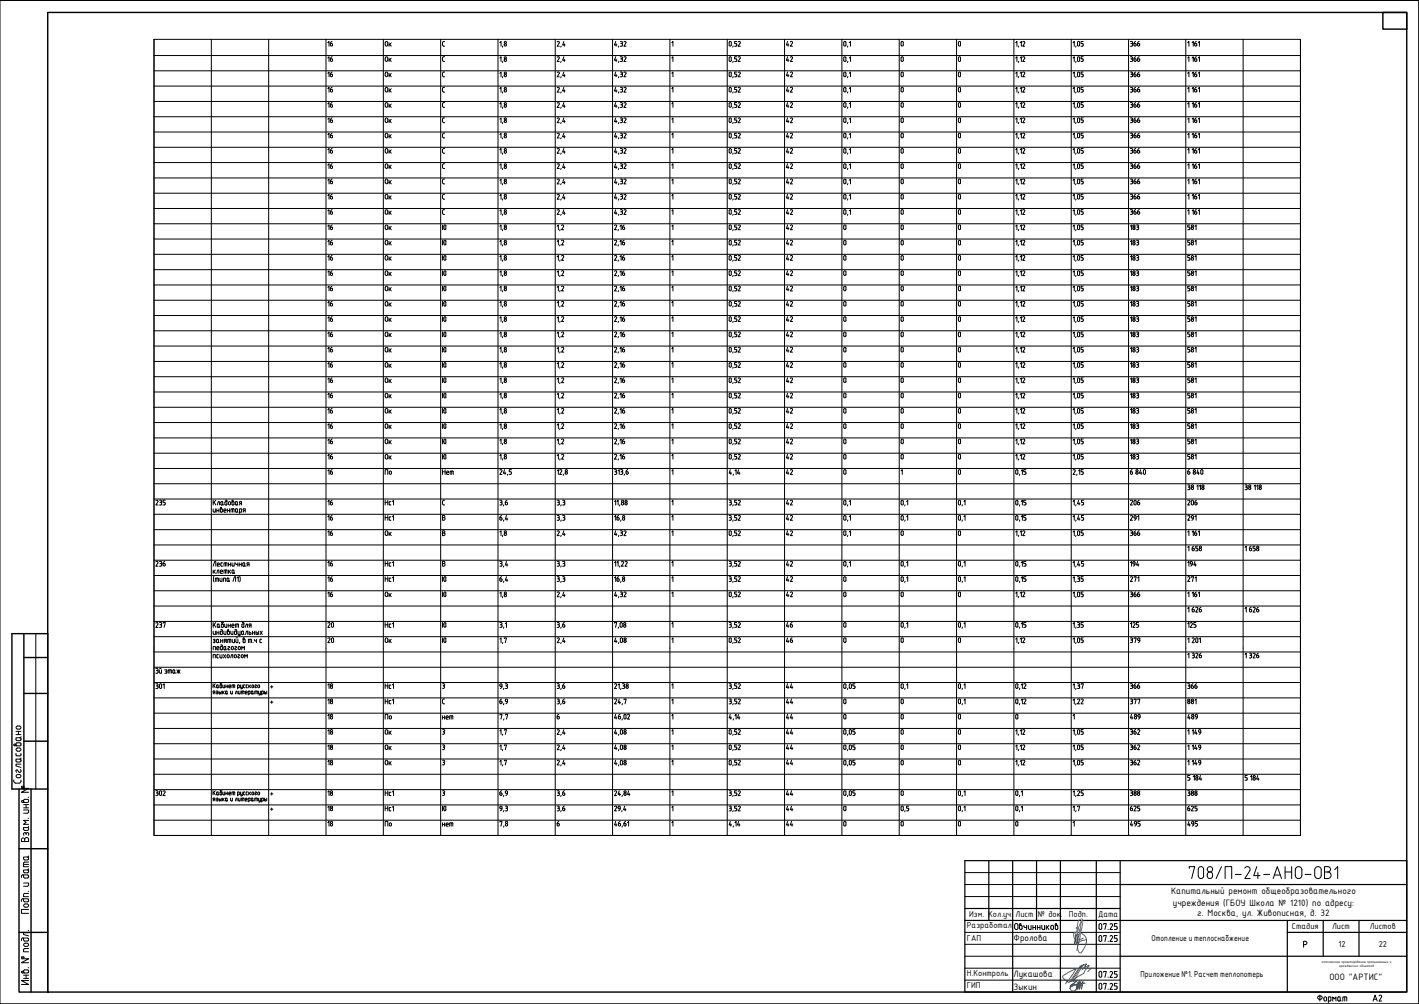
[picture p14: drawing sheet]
<svg xmlns="http://www.w3.org/2000/svg" width="594mm" height="420mm" viewBox="0 0 594 420" stroke-linecap="round" stroke-linejoin="round" font-family="sans-serif">
<defs><g id="words">
<text font-size="8.8" x="496.7" y="369">708/П-24-АНО-ОВ1</text>
<g font-size="5.7">
<text x="208.1" y="213.1">3,6</text>
<text x="232.1" y="264.2">3,6</text>
<text x="232.1" y="289.6">3,6</text>
<text x="232.1" y="296.3">3,6</text>
<text x="183.4" y="309">З</text>
<text x="183.4" y="315.4">З</text>
<text x="183.4" y="321.7">З</text>
<text x="183.4" y="334.4">З</text>
<text x="232.1" y="334.4">3,6</text>
</g>
<g font-size="5.3">
<text x="136.2" y="20.5">16</text>
<text x="472" y="20.5">366</text>
<text x="136.2" y="33.5">16</text>
<text x="160.2" y="33.5">Ок</text>
<text x="328.1" y="33.5">42</text>
<text x="472" y="33.5">366</text>
<text x="136.2" y="39.9">16</text>
<text x="160.2" y="39.9">Ок</text>
<text x="328.1" y="39.9">42</text>
<text x="472" y="39.9">366</text>
<text x="136.2" y="46.2">16</text>
<text x="160.2" y="46.2">Ок</text>
<text x="328.1" y="46.2">42</text>
<text x="472" y="46.2">366</text>
<text x="136.2" y="52.6">16</text>
<text x="160.2" y="52.6">Ок</text>
<text x="328.1" y="52.6">42</text>
<text x="472" y="52.6">366</text>
<text x="136.2" y="58.9">16</text>
<text x="328.1" y="58.9">42</text>
<text x="472" y="58.9">366</text>
<text x="136.2" y="78.3">16</text>
<text x="160.2" y="78.3">Ок</text>
<text x="328.1" y="78.3">42</text>
<text x="472" y="78.3">366</text>
<text x="136.2" y="84.7">16</text>
<text x="160.2" y="84.7">Ок</text>
<text x="328.1" y="84.7">42</text>
<text x="472" y="84.7">366</text>
<text x="136.2" y="91">16</text>
<text x="160.2" y="91">Ок</text>
<text x="328.1" y="91">42</text>
<text x="472" y="91">366</text>
<text x="136.2" y="97.4">16</text>
<text x="160.2" y="97.4">Ок</text>
<text x="328.1" y="97.4">42</text>
<text x="136.2" y="103.7">16</text>
<text x="160.2" y="103.7">Ок</text>
<text x="328.1" y="103.7">42</text>
<text x="136.2" y="110.1">16</text>
<text x="328.1" y="110.1">42</text>
<text x="136.2" y="123.1">16</text>
<text x="160.2" y="123.1">Ок</text>
<text x="328.1" y="123.1">42</text>
<text x="136.2" y="129.5">16</text>
<text x="160.2" y="129.5">Ок</text>
<text x="328.1" y="129.5">42</text>
<text x="136.2" y="135.8">16</text>
<text x="160.2" y="135.8">Ок</text>
<text x="328.1" y="135.8">42</text>
<text x="136.2" y="142.2">16</text>
<text x="160.2" y="142.2">Ок</text>
<text x="328.1" y="142.2">42</text>
<text x="136.2" y="148.5">16</text>
<text x="160.2" y="148.5">Ок</text>
<text x="328.1" y="148.5">42</text>
<text x="136.2" y="154.9">16</text>
<text x="136.2" y="167.9">16</text>
<text x="160.2" y="167.9">Ок</text>
<text x="328.1" y="167.9">42</text>
<text x="136.2" y="174.3">16</text>
<text x="160.2" y="174.3">Ок</text>
<text x="328.1" y="174.3">42</text>
<text x="136.2" y="180.6">16</text>
<text x="160.2" y="180.6">Ок</text>
<text x="328.1" y="180.6">42</text>
<text x="136.2" y="187">16</text>
<text x="160.2" y="187">Ок</text>
<text x="328.1" y="187">42</text>
<text x="136.2" y="193.3">16</text>
<text x="328.1" y="193.3">42</text>
<text x="136.2" y="199.7">16</text>
<text x="63.9" y="212.7">235</text>
<text x="136.2" y="212.7">16</text>
<text x="328.1" y="212.7">42</text>
<text x="472" y="212.7">206</text>
<text x="496" y="212.7">206</text>
<text x="136.2" y="219.1">16</text>
<text x="328.1" y="219.1">42</text>
<text x="136.2" y="225.4">16</text>
<text x="160.2" y="225.4">Ок</text>
<text x="328.1" y="225.4">42</text>
<text x="472" y="225.4">366</text>
<text x="63.9" y="238.1">236</text>
<text x="136.2" y="238.1">16</text>
<text x="328.1" y="238.1">42</text>
<text x="136.2" y="244.5">16</text>
<text x="328.1" y="244.5">42</text>
<text x="63.9" y="263.9">237</text>
<text x="135.8" y="263.9">20</text>
<text x="328.1" y="263.9">46</text>
<text x="135.8" y="270.2">20</text>
<text x="160.2" y="270.2">Ок</text>
<text x="328.1" y="270.2">46</text>
<text x="472" y="270.2">379</text>
<text x="207.1" y="289.6">9,3</text>
<text x="472" y="289.3">366</text>
<text x="496" y="289.3">366</text>
<text x="160.2" y="302.3">По</text>
<text x="328.1" y="302.3">44</text>
<text x="472" y="302.3">489</text>
<text x="496" y="302.3">489</text>
<text x="160.2" y="308.7">Ок</text>
<text x="328.1" y="308.7">44</text>
<text x="472" y="308.7">362</text>
<text x="160.2" y="315">Ок</text>
<text x="328.1" y="315">44</text>
<text x="472" y="315">362</text>
<text x="160.2" y="321.4">Ок</text>
<text x="328.1" y="321.4">44</text>
<text x="472" y="321.4">362</text>
<text x="207.1" y="340.8">9,3</text>
<text x="232.1" y="340.8">3,6</text>
<text x="160.2" y="347.1">По</text>
<text x="328.1" y="347.1">44</text>
<text x="472" y="347.1">495</text>
<text x="496" y="347.1">495</text>
</g>
<g font-size="4.9">
<text x="160.2" y="20.5">Ок</text>
<text x="328.1" y="20.5">42</text>
<text x="136.2" y="26.8">16</text>
<text x="160.2" y="26.8">Ок</text>
<text x="328.1" y="26.8">42</text>
<text x="472" y="26.8">366</text>
<text x="160.2" y="58.9">Ок</text>
<text x="136.2" y="65.3">16</text>
<text x="160.2" y="65.3">Ок</text>
<text x="328.1" y="65.3">42</text>
<text x="472" y="65.3">366</text>
<text x="136.2" y="71.6">16</text>
<text x="160.2" y="71.6">Ок</text>
<text x="328.1" y="71.6">42</text>
<text x="472" y="71.6">366</text>
<text x="160.2" y="110.1">Ок</text>
<text x="472" y="110.1">183</text>
<text x="496" y="110.1">581</text>
<text x="136.2" y="116.4">16</text>
<text x="160.2" y="116.4">Ок</text>
<text x="328.1" y="116.4">42</text>
<text x="472" y="116.4">183</text>
<text x="496" y="116.4">581</text>
<text x="160.2" y="154.9">Ок</text>
<text x="328.1" y="154.9">42</text>
<text x="472" y="154.9">183</text>
<text x="496" y="154.9">581</text>
<text x="136.2" y="161.2">16</text>
<text x="160.2" y="161.2">Ок</text>
<text x="328.1" y="161.2">42</text>
<text x="472" y="161.2">183</text>
<text x="496" y="161.2">581</text>
<text x="160.2" y="193.3">Ок</text>
<text x="160.2" y="199.7">По</text>
<text x="184.1" y="199.7">Нет</text>
<text x="328.1" y="199.7">42</text>
<text x="160.2" y="244.5">Нс1</text>
<text x="136.2" y="250.8">16</text>
<text x="160.2" y="250.8">Ок</text>
<text x="328.1" y="250.8">42</text>
<text x="472" y="250.8">366</text>
<text x="63.9" y="289.3">301</text>
<text x="136.2" y="289.3">18</text>
<text x="160.2" y="289.3">Нс1</text>
<text x="328.1" y="289.3">44</text>
<text x="136.2" y="295.6">18</text>
<text x="160.2" y="295.6">Нс1</text>
<text x="328.1" y="295.6">44</text>
<text x="472" y="295.6">377</text>
<text x="496" y="295.6">881</text>
<text x="140.1" y="302.3" transform="rotate(-90 140.1 302.3)">18</text>
<text x="184.1" y="302.3">нет</text>
<text x="140.1" y="308.7" transform="rotate(-90 140.1 308.7)">18</text>
<text x="140.1" y="315" transform="rotate(-90 140.1 315)">18</text>
<text x="140.1" y="321.4" transform="rotate(-90 140.1 321.4)">18</text>
<text x="63.9" y="334.1">302</text>
<text x="136.2" y="334.1">18</text>
<text x="160.2" y="334.1">Нс1</text>
<text x="328.1" y="334.1">44</text>
<text x="472" y="334.1">388</text>
<text x="496" y="334.1">388</text>
<text x="140.1" y="340.4" transform="rotate(-90 140.1 340.4)">18</text>
<text x="160.2" y="340.4">Нс1</text>
<text x="328.1" y="340.4">44</text>
<text x="472" y="340.4">625</text>
<text x="496" y="340.4">625</text>
<text x="140.1" y="347.1" transform="rotate(-90 140.1 347.1)">18</text>
<text x="184.1" y="347.1">нет</text>
</g>
<text font-size="4.4" x="87.8" y="241.3">клетка</text>
<g font-size="4.2">
<text x="490.3" y="374.3">Капитальный ремонт общеобразовательного</text>
<text x="491" y="379">учреждения (ГБОУ Школа № 1210) по адресу:</text>
<text x="501.3" y="383.5">г. Москва, ул. Живописная, д. 32</text>
<text x="424.3" y="394">Фролова</text>
<text x="424.3" y="408.9">Лукашова</text>
<text x="556.6" y="410">ООО &quot;АРТИС&quot;</text>
<text x="424.3" y="414.4">Зыкин</text>
</g>
<g font-size="3.9">
<text x="405.8" y="383.9">Изм. Кол.уч.</text>
<text x="425.2" y="383.9">Лист</text>
<text x="434.4" y="383.9">№ док.</text>
<text x="447.5" y="383.9">Подп.</text>
<text x="459.7" y="383.9">Дата</text>
<text x="404.8" y="388.5">Разработал</text>
<text x="540.9" y="388.9">Стадия</text>
<text x="557.7" y="388.9">Лист</text>
<text x="573.4" y="388.9">Листов</text>
<text x="404.8" y="393.7">ГАП</text>
<text x="560.4" y="396.4">12</text>
<text x="577.2" y="396.4">22</text>
<text x="404.8" y="413.6">ГИП</text>
<text x="404.8" y="408.6">Н.Контроль</text>
</g>
<g font-size="3.5">
<text x="482" y="393.7">Отопление и теплоснабжение</text>
<text x="477.5" y="408.8">Приложение №1. Расчет теплопотерь</text>
</g>
<g font-size="1.6">
<text x="553.4" y="403">комплексное проектирование промышленных и</text>
<text x="560.7" y="404.7">гражданских объектов</text>
</g>
</g></defs>
<g fill="none" stroke="#000" stroke-width=".42">
<path d="M64.5 16.5h479.9v333.1h-479.9zM64.5 16.5v333.1h479.9v-333.1M88.5 16.5v333.1M112.5 16.5v333.1M136.5 16.5v333.1M160.5 16.5v333.1M184.5 16.5v333.1M185.3 17.9l.1 1.2 .4 .2M185.8 19.3h.3M186.1 17.4h-.6l-.2 .4M208.5 16.5v333.1M209.3 17.9l.5-.5v1.9"/>
<path d="M210.5 19.3l-.2 .4M232.5 16.5v333.1M233.3 17.6l.4-.3 .5 .4-.9 1.6h.8M234.9 19.3l-.2 .4M236.1 17.4l-.6 1.4h1.1M236.3 18.3v1M256.5 16.5v333.1M257.8 17.4l-.5 1.4h1M257.9 18.3v1M259.1 19.3l-.2 .4M259.7 17.4h.4M259.9 18.2l.7 .2v.6l-.2 .3h-.7"/>
<path d="M260.2 17.3l.4 .5-.4 .4M261.2 17.6l.4-.3 .5 .4-.9 1.6h.9M280.5 16.5v333.1M281.3 17.9l.4-.5v1.9M304.5 16.5v333.1M305.3 17.5l.4-.2 .4 .2-.2 1.7-.6-.1zM307 19.3l-.3 .4M308.4 18.6l-.1 .7h-.7M308.4 17.4h-.8v.8l.7 .1 .2 .3M309 17.6l.4-.3 .6 .4-1 1.6h1M328.5 16.5v333.1M352.5 16.5v333.1"/>
<path d="M353.3 17.5l.4-.2 .4 .2-.2 1.7-.6-.1zM355 19.3l-.2 .4M355.6 17.9l.5-.5v1.9M376.5 16.5v333.1M377.2 17.8v1.1M377.3 17.8l.4-.5 .5 .5-.1 1.3-.6 .1-.2-.3M400.5 16.5v333.1M401.3 17.5l.4-.2 .4 .2-.2 1.7-.6-.1zM424.5 16.5v333.1M425.2 17.9l.5-.5v1.9M426.5 19.3l-.2 .4M427.1 17.9l.5-.5v1.9"/>
<path d="M428.1 17.6l.4-.3 .5 .4-.8 1.6h.8M448.5 16.5v333.1M449.2 17.9l.5-.5v1.9M450.5 19.3l-.2 .4M451.2 17.5l.3-.2 .4 .2-.1 1.7-.6-.1zM453.2 18.2l.3 .4M453.5 18.6l-.2 .7h-.7M453.5 17.4h-.9v.8h.5M472.5 16.5v333.1M496.4 16.5v333.1M497.2 17.9l.6-.5v1.9M499.1 17.9l.5-.5v1.9"/>
<path d="M500.9 17.3l-.7 .9M501.1 18.6l-.3 .6h-.4l-.2-.3M501.1 18.6l-.2-.3-.8-.1v.7M501.6 17.9l.6-.5v1.9M520.4 16.5v333.1M64.5 23.2h479.9M64.5 29.6h479.9M64.5 36h479.9M185.3 31.6l.2 .5h.6M185.3 38l.2 .5 .6 .1M186.1 23.7l-.7 .3-.1 1.2 .8 .5M186.1 30.1l-.7 .3-.1 1.3"/>
<path d="M186.1 36.5l-.7 .3-.1 1.3M209.3 24.3l.5-.6v2M209.3 30.6l.5-.5v2M209.3 37l.5-.5v2.1M210.5 25.7l-.2 .5M210.5 32l-.2 .6M210.5 38.4l-.2 .5M233.3 24l.4-.3 .5 .4-.9 1.6h.8M233.3 30.4l.4-.3 .5 .4-.9 1.6h.8M233.3 36.7l.6-.2 .3 .7M234.1 37.2l-.8 1.4h.8M234.9 25.7l-.2 .5"/>
<path d="M234.9 32l-.2 .6M234.9 38.4l-.2 .5M236.1 23.7l-.6 1.5h1.1M236.1 30.1l-.6 1.6h1.1M236.1 36.5l-.6 1.6h1.1M236.3 24.8v.9M236.3 31.2v.9M236.3 37.5v1.1M257.8 23.7l-.5 1.5h1M257.8 30.1l-.5 1.6h1M257.8 36.5l-.5 1.6h1M257.9 24.8v.9"/>
<path d="M257.9 31.2v.9M257.9 37.5v1.1M259.1 25.7l-.2 .5M259.1 32l-.2 .6M259.1 38.4l-.2 .5M259.7 23.7h.4M259.7 30.1h.4M259.7 36.5h.4M259.9 24.6l.7 .2v.6l-.2 .3h-.7M259.9 31l.7 .1v.7l-.2 .3h-.7M259.9 37.5h.6l.1 .6-.9 .5M260.2 23.7l.4 .5-.4 .4"/>
<path d="M260.2 30.1l.4 .5-.4 .4M260.2 36.5l.4 .5-.4 .4M261.2 24l.4-.3 .5 .4-.9 1.6h.9M261.2 30.4l.4-.3 .5 .4-.9 1.6h.9M261.2 36.7l.6-.2 .3 .7M262 37.2l-.8 1.4h.9M281.3 24.3l.4-.6v2M281.3 30.6l.4-.5v2M281.3 37l.4-.5v2.1M305.3 37v1.3l.4 .2 .4-.2 .1-1.3M305.3 37l.4-.5 .5 .5M305.3 24l.4-.3 .4 .3-.2 1.7-.6-.2z"/>
<path d="M305.3 30.4l.4-.3 .4 .3-.2 1.7-.6-.2zM307 25.7l-.3 .5M307 32l-.3 .6M307 38.4l-.3 .5M308.4 25l-.1 .7h-.7M308.4 23.7h-.8v.9h.7l.2 .4M308.4 30.1h-.8v.9l.7 .1 .2 .6-.2 .4h-.7M308.4 36.5h-.8v1h.7l.2 .6-.2 .4-.7 .1M309 24l.4-.3 .6 .4-1 1.6h1M309 30.4l.4-.3 .6 .4-1 1.6h1M309 36.7l.7-.2 .2 .7M309.9 37.2l-.9 1.4h1"/>
<path d="M353.2 37l.1 1.3 .4 .2 .4-.2 .1-1.3M353.3 37l.4-.5 .5 .5M353.3 24l.4-.3 .4 .3-.2 1.7-.6-.2zM353.3 30.4l.4-.3 .4 .3-.2 1.7-.6-.2zM355 25.7l-.2 .5M355 32l-.2 .6M355 38.4l-.2 .5M355.6 24.3l.5-.6v2M355.6 30.6l.5-.5v2M355.6 37l.5-.5v2.1M377.2 24.2v1.1M377.2 30.6v1.1"/>
<path d="M377.2 37v1.1M377.3 24.2l.4-.5 .5 .5-.1 1.3-.6 .2-.2-.4M377.3 30.6l.4-.5 .5 .5-.1 1.3-.6 .2-.2-.4M377.3 37l.4-.5 .5 .5M378.2 37l-.1 1.3-.6 .2-.2-.4M401.2 37l.1 1.3 .4 .2 .5-.4-.1-1.1M401.3 37l.4-.5 .5 .5M401.3 24l.4-.3 .4 .3-.2 1.7-.6-.2zM401.3 30.4l.4-.3 .4 .3-.2 1.7-.6-.2zM425.2 24.3l.5-.6v2M425.2 30.6l.5-.5v2M425.2 37l.5-.5v2.1"/>
<path d="M426.5 32l-.2 .6M426.5 25.7l-.2 .5M426.5 38.4l-.2 .5M427.1 24.3l.5-.6v2M427.1 30.6l.5-.5v2M427.1 37l.5-.5v2.1M428.1 24l.4-.3 .5 .4-.8 1.6h.8M428.1 30.4l.4-.3 .5 .4-.8 1.6h.8M428.1 36.7l.7-.2 .2 .7M429 37.2l-.8 1.4h.8M449.2 24.3l.5-.6v2M449.2 30.6l.5-.5v2"/>
<path d="M449.2 37l.5-.5v2.1M450.5 25.7l-.2 .5M450.5 32l-.2 .6M450.5 38.4l-.2 .5M451.1 37l.1 1.3 .3 .2 .4-.2 .1-1.3M451.1 37l.4-.5 .5 .5M451.2 24l.3-.3 .4 .3-.1 1.7-.6-.2zM451.2 30.4l.3-.3 .4 .3-.1 1.7-.6-.2zM453.2 24.6l.3 .4M453.2 31l.3 .2v.7l-.9 .2M453.2 37.4l.3 .2v.7l-.9 .3M453.5 25l-.2 .7h-.7"/>
<path d="M453.5 23.7h-.9v.9h.5M453.5 30.1h-.9v.9h.5M453.5 36.5h-.9v1h.5M497.2 24.3l.6-.6v2M497.2 30.6l.6-.5v2M497.2 37l.6-.5v2.1M499.1 24.3l.5-.6v2M499.1 30.6l.5-.5v2M499.1 37l.5-.5v2.1M500.2 31.7l.2 .4a.54 .54 0 0 0 .7-.4 .54 .54 0 0 0-.4-.7h-.6v.7M500.2 38.1l.2 .4a.54 .54 0 0 0 .7-.4 .54 .54 0 0 0-.4-.7l-.6 .1v.6M500.9 23.7l-.7 .9"/>
<path d="M500.9 30.1l-.7 .9M500.9 36.5l-.7 .9M501.1 25l-.3 .7h-.4l-.2-.4M501.1 25l-.2-.4h-.8v.7M501.6 24.3l.6-.6v2M501.6 30.6l.6-.5v2M501.6 37l.6-.5v2.1M64.5 42.5h479.9M64.5 48.9h479.9M64.5 55.2h479.9M185.3 56.3l.1 1.2 .4 .2M185.3 44.4l.5 .5"/>
<path d="M185.8 45h.3M185.8 51.4h.3M185.8 49.4h.3M185.8 57.7h.3M185.8 49.3l-.4 .3-.1 1.2 .5 .5M186.1 42.9l-.7 .3-.1 1.3M186.1 55.8h-.6l-.2 .4M209.3 43.4l.5-.5v2.1M209.3 49.8l.5-.4v2M209.3 56.3l.5-.5v1.9M210.5 44.8l-.2 .5M210.5 51.2l-.2 .5"/>
<path d="M210.5 57.7l-.2 .4M211.1 50.7l.5-.5 .4 .5M211.1 50.7a.46 .46 0 0 0 .5 .6 .46 .46 0 0 0 .4-.6M211.1 57.1l.5-.5 .4 .5M211.1 57.1a.46 .46 0 0 0 .5 .6 .46 .46 0 0 0 .4-.6M233.3 43.2l.4-.3 .5 .5-.9 1.6h.8M233.3 49.6l.4-.3 .5 .4-.9 1.7h.8M233.3 56l.4-.3 .5 .4-.9 1.6h.8M234.9 44.8l-.2 .5M234.9 51.2l-.2 .5M234.9 57.7l-.2 .4M236.1 42.9l-.6 1.6h1.1"/>
<path d="M236.1 49.4l-.6 1.4h1.1M236.1 55.8l-.6 1.4h1.1M236.3 43.9v1.1M236.3 50.3v1.1M236.3 56.7v1M257.8 42.9l-.5 1.6h1M257.8 49.4l-.5 1.4h1M257.8 55.8l-.5 1.4h1M257.9 43.9v1.1M257.9 50.3v1.1M257.9 56.7v1M259.1 44.8l-.2 .5"/>
<path d="M259.1 51.2l-.2 .5M259.1 57.7l-.2 .4M259.7 45h.5M259.7 42.9h.4M259.7 51.4h.5M259.7 49.4h.4M259.7 55.8h.4M259.9 43.9l.7 .1-.1 .7-.3 .2M259.9 50.2l.6 .1 .1 .6M259.9 56.6l.7 .2v.6l-.2 .3h-.7M260.2 42.9l.4 .5-.4 .4M260.2 49.3l.4 .5-.4 .4"/>
<path d="M260.2 55.7l.4 .5-.4 .4M260.6 50.9l-.4 .4M261.2 43.2l.4-.3 .5 .5-.9 1.6h.9M261.2 49.6l.4-.3 .5 .4-.9 1.7h.9M261.2 56l.4-.3 .5 .4-.9 1.6h.9M281.3 43.4l.4-.5v2.1M281.3 49.8l.4-.4v2M281.3 56.3l.4-.5v1.9M305.3 43.4v1.3l.4 .2 .4-.2 .1-1.3M305.3 43.4l.4-.5 .5 .5M305.3 49.8v1.3l.4 .2 .4-.2 .1-1.3M305.3 49.8l.4-.5 .5 .5"/>
<path d="M305.3 55.9l.4-.2 .4 .2-.2 1.7-.6-.1zM307 44.8l-.3 .5M307 51.2l-.3 .5M307 57.7l-.3 .4M307.6 45h.5M307.6 51.4h.5M308.4 42.9h-.8v1l.8 .1v.7l-.3 .2M308.4 49.4h-.8v.8l.7 .1 .1 .6M308.4 55.8h-.8v.8h.7l.2 .7-.2 .4h-.7M308.5 50.9l-.4 .4M309 43.2l.4-.3 .6 .5-1 1.6h1M309 49.6l.4-.3 .6 .4-1 1.7h1"/>
<path d="M309 56l.4-.3 .6 .4-1 1.6h1M353.2 43.4l.1 1.3 .4 .2 .4-.2 .1-1.3M353.2 49.8l.1 1.3 .4 .2 .4-.2 .1-1.3M353.3 43.4l.4-.5 .5 .5M353.3 49.8l.4-.5 .5 .5M353.3 55.9l.4-.2 .4 .2-.2 1.7-.6-.1zM355 44.8l-.2 .5M355 51.2l-.2 .5M355 57.7l-.2 .4M355.6 43.4l.5-.5v2.1M355.6 49.8l.5-.4v2M355.6 56.3l.5-.5v1.9"/>
<path d="M377.2 43.4v1.1M377.2 49.8v1.1M377.2 56.2v1.1M377.3 43.4l.4-.5 .5 .5M377.3 49.8l.4-.5 .5 .5M377.3 56.2l.4-.5 .5 .5-.1 1.3-.6 .1-.2-.3M378.2 43.4l-.1 1.3-.6 .2-.2-.4M378.2 49.8l-.1 1.3-.6 .1-.2-.3M401.2 43.4l.1 1.3 .4 .2 .5-.4-.1-1.1M401.2 49.8l.1 1.3 .4 .2 .5-.4-.1-1.1M401.3 43.4l.4-.5 .5 .5M401.3 49.8l.4-.5 .5 .5"/>
<path d="M401.3 55.9l.4-.2 .4 .2-.2 1.7-.6-.1zM425.2 43.4l.5-.5v2.1M425.2 49.8l.5-.4v2M425.2 56.3l.5-.5v1.9M426.5 44.8l-.2 .5M426.5 51.2l-.2 .5M426.5 57.7l-.2 .4M427.1 43.4l.5-.5v2.1M427.1 49.8l.5-.4v2M427.1 56.3l.5-.5v1.9M428.1 43.2l.4-.3 .5 .5-.8 1.6h.8M428.1 49.6l.4-.3 .5 .4-.8 1.7h.8"/>
<path d="M428.1 56l.4-.3 .5 .4-.8 1.6h.8M449.2 43.4l.5-.5v2.1M449.2 49.8l.5-.4v2M449.2 56.3l.5-.5v1.9M450.5 44.8l-.2 .5M450.5 51.2l-.2 .5M450.5 57.7l-.2 .4M451.1 43.4l.1 1.3 .3 .2 .4-.2 .1-1.3M451.1 43.4l.4-.5 .5 .5M451.1 49.8l.1 1.3 .3 .2 .4-.2 .1-1.3M451.1 49.8l.4-.5 .5 .5M451.2 55.9l.3-.2 .4 .2-.1 1.7-.6-.1z"/>
<path d="M452.6 45h.5M452.6 51.4h.5M453.2 43.8l.3 .7-.4 .4M453.2 50.2l.3 .2v.5M453.2 56.6l.3 .2v.7l-.9 .2M453.5 42.9h-.9v1h.5M453.5 49.4h-.9v.8h.5M453.5 55.8h-.9v.8h.5M453.5 50.9l-.4 .4M497.2 43.4l.6-.5v2.1M497.2 49.8l.6-.4v2M497.2 56.3l.6-.5v1.9"/>
<path d="M499.1 43.4l.5-.5v2.1M499.1 49.8l.5-.4v2M499.1 56.3l.5-.5v1.9M500.2 44.5l.2 .4a.54 .54 0 0 0 .7-.4 .54 .54 0 0 0-.4-.7l-.6 .1v.6M500.2 50.9l.2 .3a.54 .54 0 0 0 .7-.3 .54 .54 0 0 0-.4-.7h-.6v.7M500.2 57.3l.2 .3a.54 .54 0 0 0 .7-.3 .54 .54 0 0 0-.4-.7h-.6v.7M500.9 42.9l-.7 .9M500.9 49.3l-.7 .9M500.9 55.7l-.7 .9M501.6 43.4l.6-.5v2.1M501.6 49.8l.6-.4v2M501.6 56.3l.6-.5v1.9"/>
<path d="M64.5 61.6h479.9M64.5 68h479.9M64.5 74.5h479.9M185.3 62.7l.1 1.2 .4 .2M185.3 69l.1 1.3 .7 .2M185.8 64.1h.3M186.1 62.1l-.6 .1-.2 .4M186.1 68.5l-.6 .1-.2 .4M186.1 74.9l-.7 .3-.1 1.3 .8 .5M209.3 62.7l.5-.6v2M209.3 69l.5-.5v2M209.3 75.4l.5-.5v2.1"/>
<path d="M210.5 64.1l-.2 .5M210.5 70.4l-.2 .6M210.5 76.8l-.2 .5M211.1 63.5l.5-.5 .4 .5M211.1 63.5a.47 .47 0 0 0 .5 .6 .47 .47 0 0 0 .4-.6M233.3 62.4l.4-.3 .5 .4-.9 1.6h.8M233.3 68.8l.4-.3 .5 .4-.9 1.6h.8M233.3 75.1l.4-.2 .5 .4-.9 1.7h.8M234.9 64.1l-.2 .5M234.9 70.4l-.2 .6M234.9 76.8l-.2 .5M236.1 62.1l-.6 1.5h1.1"/>
<path d="M236.1 68.5l-.6 1.6h1.1M236.1 74.9l-.6 1.6h1.1M236.3 63.2v.9M236.3 69.6v.9M236.3 75.9v1.1M257.8 62.1l-.5 1.5h1M257.8 68.5l-.5 1.6h1M257.8 74.9l-.5 1.6h1M257.9 63.2v.9M257.9 69.6v.9M257.9 75.9v1.1M259.1 64.1l-.2 .5"/>
<path d="M259.1 70.4l-.2 .6M259.1 76.8l-.2 .5M259.7 62.1h.4M259.7 68.5h.4M259.7 74.9h.4M259.9 63l.7 .1v.7l-.2 .3h-.7M259.9 69.4l.7 .1v.6l-.2 .4h-.7M259.9 75.9h.4M260.2 62.1l.4 .5-.4 .4M260.2 68.5l.4 .5-.4 .4M260.2 74.9l.4 .5-.4 .4M260.3 75.8l.3 .3"/>
<path d="M260.6 76.2l-.2 .7-.7 .1M261.2 62.4l.4-.3 .5 .4-.9 1.6h.9M261.2 68.8l.4-.3 .5 .4-.9 1.6h.9M261.2 75.1l.4-.2 .5 .4-.9 1.7h.9M281.3 62.7l.4-.6v2M281.3 69l.4-.5v2M281.3 75.4l.4-.5v2.1M305.3 62.4l.4-.3 .4 .3-.2 1.7-.6-.2zM305.3 68.8l.4-.3 .4 .3-.2 1.7-.6-.2zM305.3 75.2l.4-.3 .4 .3-.2 1.7-.6-.2zM307 64.1l-.3 .5M307 70.4l-.3 .6"/>
<path d="M307 76.8l-.3 .5M308.1 75.8l.3 .2v.7l-.8 .3M308.4 62.1h-.8v.9h.7l.2 .7-.2 .4h-.7M308.4 68.5h-.8v.9l.7 .1 .2 .6-.2 .4h-.7M308.4 74.9h-.8v1h.5M309 62.4l.4-.3 .6 .4-1 1.6h1M309 68.8l.4-.3 .6 .4-1 1.6h1M309 75.1l.4-.2 .6 .4-1 1.7h1M353.3 62.4l.4-.3 .4 .3-.2 1.7-.6-.2zM353.3 68.8l.4-.3 .4 .3-.2 1.7-.6-.2zM353.3 75.2l.4-.3 .4 .3-.2 1.7-.6-.2zM355 64.1l-.2 .5"/>
<path d="M355 70.4l-.2 .6M355 76.8l-.2 .5M355.6 62.7l.5-.6v2M355.6 69l.5-.5v2M355.6 75.4l.5-.5v2.1M377.2 62.6v1.1M377.2 69v1.1M377.2 75.4v1.1M377.3 62.6l.4-.5 .5 .5-.1 1.3-.6 .2-.2-.4M377.3 69l.4-.5 .5 .5-.1 1.3-.6 .2-.2-.4M377.3 75.4l.4-.5 .5 .5-.1 1.3-.6 .2-.2-.4M401.3 62.4l.4-.3 .4 .3-.2 1.7-.6-.2z"/>
<path d="M401.3 68.8l.4-.3 .4 .3-.2 1.7-.6-.2zM401.3 75.2l.4-.3 .4 .3-.2 1.7-.6-.2zM425.2 62.7l.5-.6v2M425.2 69l.5-.5v2M425.2 75.4l.5-.5v2.1M426.5 64.1l-.2 .5M426.5 70.4l-.2 .6M426.5 76.8l-.2 .5M427.1 62.7l.5-.6v2M427.1 69l.5-.5v2M427.1 75.4l.5-.5v2.1M428.1 62.4l.4-.3 .5 .4-.8 1.6h.8"/>
<path d="M428.1 68.8l.4-.3 .5 .4-.8 1.6h.8M428.1 75.1l.4-.2 .5 .4-.8 1.7h.8M449.2 62.7l.5-.6v2M449.2 69l.5-.5v2M449.2 75.4l.5-.5v2.1M450.5 64.1l-.2 .5M450.5 70.4l-.2 .6M450.5 76.8l-.2 .5M451.2 62.4l.3-.3 .4 .3-.1 1.7-.6-.2zM451.2 68.8l.3-.3 .4 .3-.1 1.7-.6-.2zM451.2 75.2l.3-.3 .4 .3-.1 1.7-.6-.2zM453.2 63l.3 .2v.7l-.9 .2"/>
<path d="M453.2 69.4l.3 .2v.7l-.9 .2M453.2 75.8l.3 .2v.7l-.9 .3M453.5 62.1h-.9v.9h.5M453.5 68.5h-.9v.9h.5M453.5 74.9h-.9v1h.5M497.2 62.7l.6-.6v2M497.2 69l.6-.5v2M497.2 75.4l.6-.5v2.1M499.1 62.7l.5-.6v2M499.1 69l.5-.5v2M499.1 75.4l.5-.5v2.1M500.2 63.7l.2 .4a.56 .56 0 0 0 .7-.4 .56 .56 0 0 0-.4-.7h-.6v.7"/>
<path d="M500.2 70.1l.2 .4a.54 .54 0 0 0 .7-.4 .54 .54 0 0 0-.4-.7h-.6v.7M500.7 75.9h-.6v.6M500.7 75.8a.51 .51 0 0 1 .3 .8 .51 .51 0 0 1-.8 .1v-.2M500.9 62.1l-.7 .9M500.9 68.5l-.7 .9M500.9 74.9l-.7 .9M501.6 62.7l.6-.6v2M501.6 69l.6-.5v2M501.6 75.4l.6-.5v2.1M64.5 80.9h479.9M64.5 87.2h479.9M64.5 93.6h479.9"/>
<path d="M185.3 94.1v2M185.3 95h.5M185.3 82.8l.2 .4 .6 .2M185.3 89.2l.2 .4 .6 .1M186.1 81.3l-.7 .3-.1 1.2M186.1 87.8l-.7 .2-.1 1.2M186.6 94.5v1.3M186.7 94.5l-.2-.3-.6 .1-.1 1.5 .5 .3 .4-.4M209.3 81.8l.5-.5v2.1M209.3 88.2l.5-.4v1.9M209.3 94.7l.5-.6v2M210.5 83.2l-.2 .5"/>
<path d="M210.5 89.7l-.2 .4M210.5 96.1l-.2 .5M233.3 94.7l.5-.6v2M233.3 81.6l.4-.3 .5 .5-.9 1.6h.8M233.3 88l.6-.2 .3 .6M234.1 88.4l-.8 1.3h.8M234.5 96.1l-.2 .5M234.9 83.2l-.2 .5M234.9 89.7l-.2 .4M235.1 94.4l.6-.2 .3 .6M236 94.8l-.9 1.3h.9M236.1 81.3l-.6 1.5h1.1"/>
<path d="M236.1 87.8l-.6 1.4h1.1M236.3 82.3v1.1M236.3 88.7v1M257.3 94.4l.4-.3 .5 .4-.9 1.6h.8M257.8 81.3l-.5 1.5h1M257.8 87.8l-.5 1.4h1M257.9 82.3v1.1M257.9 88.7v1M259 96.1l-.3 .5M259.1 83.2l-.2 .5M259.1 89.7l-.2 .4M259.5 94.7l.6-.6v2"/>
<path d="M259.7 81.3h.4M259.7 87.8h.4M259.9 88.6h.6l.1 .7-.9 .4M259.9 82.3h.4M260.2 81.3l.4 .5-.4 .4M260.2 87.7l.4 .5-.4 .4M260.3 82.2l.3 .3-.1 .6-.8 .3M260.6 95l.3 1h.4l.2-.3M260.6 95h.8l.1 .4M261.2 81.6l.4-.3 .5 .5-.9 1.6h.9M261.2 88l.6-.2 .3 .6M261.3 94.1l-.7 .9"/>
<path d="M261.5 95.4v.3M262 88.4l-.8 1.3h.9M281.3 81.8l.4-.5v2.1M281.3 88.2l.4-.4v1.9M281.3 94.7l.4-.6v2M305.3 88.2v1.3l.4 .2 .4-.2 .1-1.3M305.3 88.2l.4-.5 .5 .5M305.3 94.6v1.3l.4 .2 .4-.2 .1-1.3M305.3 94.6l.4-.5 .5 .5M305.3 81.5l.4-.2 .4 .2-.2 1.8-.6-.2zM307 83.2l-.3 .5M307 89.7l-.3 .4"/>
<path d="M307 96.1l-.3 .5M308.1 82.2l.3 .2v.7l-.8 .3M308.4 81.3h-.8v1h.5M308.4 87.8h-.8v.8l.7 .1 .2 .6-.2 .3-.7 .1M308.4 94.1h-.8v.9h.7l.2 .7-.2 .4h-.7M309 81.6l.4-.3 .6 .5-1 1.6h1M309 88l.7-.2 .2 .6M309 94.4l.4-.3 .6 .4-1 1.6h1M309.9 88.4l-.9 1.3h1M353.2 88.2l.1 1.3 .4 .2 .4-.2 .1-1.3M353.2 94.6l.1 1.3 .4 .2 .4-.2 .1-1.3M353.3 88.2l.4-.5 .5 .5"/>
<path d="M353.3 94.6l.4-.5 .5 .5M353.3 81.5l.4-.2 .4 .2-.2 1.8-.6-.2zM355 83.2l-.2 .5M355 89.7l-.2 .4M355.6 81.8l.5-.5v2.1M355.6 88.2l.5-.4v1.9M377.2 81.8v1.1M377.2 88.2v1.1M377.2 94.6v1.1M377.3 81.8l.4-.5 .5 .5-.1 1.3-.6 .2-.2-.4M377.3 88.2l.4-.5 .5 .5M377.3 94.6l.4-.5 .5 .5"/>
<path d="M378.2 88.2l-.1 1.3-.6 .1-.2-.3M378.2 94.6l-.1 1.3-.6 .1-.2-.3M401.2 88.2l.1 1.3 .4 .2 .5-.4-.1-1.1M401.2 94.6l.1 1.3 .4 .2 .5-.4-.1-1.1M401.3 88.2l.4-.5 .5 .5M401.3 94.6l.4-.5 .5 .5M401.3 81.5l.4-.2 .4 .2-.2 1.8-.6-.2zM425.2 81.8l.5-.5v2.1M425.2 88.2l.5-.4v1.9M425.2 94.7l.5-.6v2M426.5 83.2l-.2 .5M426.5 89.7l-.2 .4"/>
<path d="M426.5 96.1l-.2 .5M427.1 81.8l.5-.5v2.1M427.1 88.2l.5-.4v1.9M427.1 94.7l.5-.6v2M428.1 81.6l.4-.3 .5 .5-.8 1.6h.8M428.1 88l.7-.2 .2 .6M428.1 94.4l.4-.3 .5 .4-.8 1.6h.8M429 88.4l-.8 1.3h.8M449.2 81.8l.5-.5v2.1M449.2 88.2l.5-.4v1.9M449.2 94.7l.5-.6v2M450.5 83.2l-.2 .5"/>
<path d="M450.5 89.7l-.2 .4M450.5 96.1l-.2 .5M451.1 88.2l.1 1.3 .3 .2 .4-.2 .1-1.3M451.1 88.2l.4-.5 .5 .5M451.1 94.6l.1 1.3 .3 .2 .4-.2 .1-1.3M451.1 94.6l.4-.5 .5 .5M451.2 81.5l.3-.2 .4 .2-.1 1.8-.6-.2zM453.2 82.2l.3 .2v.7l-.9 .3M453.2 88.6l.3 .2v.7l-.9 .2M453.2 95l.3 .2v.7l-.9 .2M453.5 81.3h-.9v1h.5M453.5 87.8h-.9v.8h.5"/>
<path d="M453.5 94.1h-.9v.9h.5M473.2 94.7l.6-.6v2M475.8 94.1h.4M476 95h.4M476.3 94.1l.4 .5-.4 .4M476.4 95l.3 .3M476.7 95.3v.5M476.7 95.7l-.2 .4h-.7M497.2 81.8l.6-.5v2.1M497.2 88.2l.6-.4v1.9M498.1 94.1h-.9v.9h.8l.2 .4M498.1 95.4v.4"/>
<path d="M498.2 95.7l-.2 .4h-.8M499.1 81.8l.5-.5v2.1M499.1 88.2l.5-.4v1.9M500.2 89.3l.2 .3a.54 .54 0 0 0 .7-.3 .54 .54 0 0 0-.4-.7h-.6v.7M500.3 94.7l.5-.6v2M500.7 82.3h-.6v.6M500.7 82.2a.51 .51 0 0 1 .3 .7 .51 .51 0 0 1-.8 .2v-.2M500.9 81.3l-.7 .9M500.9 87.7l-.7 .9M501.6 81.8l.6-.5v2.1M501.6 88.2l.6-.4v1.9M64.5 100h479.9"/>
<path d="M64.5 106.4h479.9M64.5 112.9h479.9M64.5 119.3h479.9M185.3 100.5v2M185.3 106.9v2M185.3 113.3v2.1M185.3 119.8v2M185.3 101.4h.5M185.3 107.8h.5M185.3 114.3h.5M186.6 100.9v1.3M186.6 107.4v1.1"/>
<path d="M186.6 113.7v1.2M186.7 100.9l-.2-.3-.6 .1-.1 1.5 .5 .3 .4-.4M186.7 107.3l-.2-.3-.6 .1-.1 1.4 .5 .4 .4-.4M186.7 113.7l-.2-.3-.6 .1-.1 1.4 .5 .4 .4-.4M209.3 101l.5-.5v2M209.3 107.4l.5-.5v2M209.3 113.8l.5-.5v2.1M210.5 102.4l-.2 .6M210.5 108.8l-.2 .5M210.5 115.2l-.2 .5M211.1 101.9l.5-.5 .4 .5M211.1 102.1l.5 .4 .4-.4"/>
<path d="M211.1 108.3l.5-.5 .4 .5M211.1 108.5l.5 .4 .4-.4M211.1 114.7l.5-.5 .4 .5M211.1 114.7a.47 .47 0 0 0 .5 .6 .47 .47 0 0 0 .4-.6M211.1 101.9v.2M211.1 108.3v.2M212 101.9v.2M212 108.3v.2M233.3 101l.5-.5v2M233.3 107.4l.5-.5v2M233.3 113.8l.5-.5v2.1M234.5 102.4l-.2 .6"/>
<path d="M234.5 108.8l-.2 .5M234.5 115.2l-.2 .5M235.1 100.8l.6-.3 .3 .7M235.1 107.2l.6-.3 .3 .7M235.1 113.5l.6-.2 .3 .7M235.1 120l.6-.2 .3 .6M236 101.2l-.9 1.3h.9M236 107.6l-.9 1.3h.9M236 114l-.9 1.4h.9M257.3 100.8l.4-.3 .5 .4-.9 1.6h.8M257.3 107.2l.4-.3 .5 .4-.9 1.6h.8M257.3 113.5l.4-.2 .5 .4-.9 1.7h.8"/>
<path d="M257.3 120l.4-.3 .5 .4-.9 1.7h.8M259 102.4l-.3 .6M259 108.8l-.3 .5M259 115.2l-.3 .5M259.5 101l.6-.5v2M259.5 107.4l.6-.5v2M259.5 113.8l.6-.5v2.1M260.6 101.4l.8 .1 .1 .3M260.6 107.8l.8 .1 .1 .3M260.6 101.4v.7M260.6 107.8v.7M260.6 102.1l.5 .4 .4-.4"/>
<path d="M260.6 108.5l.5 .4 .4-.4M261.2 114.3h-.6l.1 .8 .6 .2 .2-.4M261.2 114.2l.3 .4M261.3 100.5l-.7 .9M261.3 106.9l-.7 .9M261.3 113.3l-.7 .9M261.3 119.7l-.7 .9M261.5 101.8v.3M261.5 108.2v.3M261.5 114.6v.3M281.3 101l.4-.5v2M281.3 107.4l.4-.5v2"/>
<path d="M281.3 113.8l.4-.5v2.1M305.3 102.1l.4 .4 .5-.4M305.3 102.1v-1.3l.4-.3 .4 .3 .1 1.3M305.3 108.5l.4 .4 .5-.4M305.3 108.5v-1.3l.4-.3 .4 .3 .1 1.3M305.3 113.5l.4-.2 .4 .2-.2 1.8-.6-.2zM305.3 119.9l.4-.2 .4 .2-.2 1.7-.6-.1zM307 102.4l-.3 .6M307 108.8l-.3 .5M307 115.2l-.3 .5M308.1 114.2l.3 .2v.7l-.8 .3M308.4 100.5h-.8v.9l.7 .1 .2 .6-.2 .4h-.7"/>
<path d="M308.4 106.9h-.8v.9l.7 .1 .2 .6-.2 .4h-.7M308.4 113.3h-.8v1h.5M308.4 119.8h-.8v.9h.5M309 100.8l.4-.3 .6 .4-1 1.6h1M309 107.2l.4-.3 .6 .4-1 1.6h1M309 113.5l.4-.2 .6 .4-1 1.7h1M309 120l.4-.3 .6 .4-1 1.7h1M353.2 102.1l.1-1.3 .4-.3 .4 .3 .1 1.3M353.2 108.5l.1-1.3 .4-.3 .4 .3 .1 1.3M353.3 102.1l.4 .4 .5-.4M353.3 108.5l.4 .4 .5-.4M353.3 113.5l.4-.2 .4 .2-.2 1.8-.6-.2z"/>
<path d="M353.3 119.9l.4-.2 .4 .2-.2 1.7-.6-.1zM377.2 101v1.1M377.2 107.4v1.1M377.2 113.8v1.1M377.3 102.1l.4 .4 .5-.4M377.3 101l.2-.4 .6 .2 .1 1.3M377.3 108.5l.4 .4 .5-.4M377.3 107.4l.2-.4 .6 .2 .1 1.3M377.3 113.8l.4-.5 .5 .5-.1 1.3-.6 .2-.2-.4M401.2 102.1l.1-1.3 .4-.3 .5 .5-.1 1.1M401.2 108.5l.1-1.3 .4-.3 .5 .5-.1 1.1M401.3 102.1l.4 .4 .5-.4"/>
<path d="M401.3 108.5l.4 .4 .5-.4M401.3 113.5l.4-.2 .4 .2-.2 1.8-.6-.2zM401.3 119.9l.4-.2 .4 .2-.2 1.7-.6-.1zM425.2 101l.5-.5v2M425.2 107.4l.5-.5v2M425.2 113.8l.5-.5v2.1M426.5 102.4l-.2 .6M426.5 108.8l-.2 .5M426.5 115.2l-.2 .5M427.1 101l.5-.5v2M427.1 107.4l.5-.5v2M427.1 113.8l.5-.5v2.1"/>
<path d="M428.1 100.8l.4-.3 .5 .4-.8 1.6h.8M428.1 107.2l.4-.3 .5 .4-.8 1.6h.8M428.1 113.5l.4-.2 .5 .4-.8 1.7h.8M428.1 120l.4-.3 .5 .4-.8 1.7h.8M449.2 101l.5-.5v2M449.2 107.4l.5-.5v2M449.2 113.8l.5-.5v2.1M450.5 102.4l-.2 .6M450.5 108.8l-.2 .5M450.5 115.2l-.2 .5M451.1 102.1l.4 .4 .5-.4M451.1 102.1l.1-1.3 .3-.3 .4 .3 .1 1.3"/>
<path d="M451.1 108.5l.4 .4 .5-.4M451.1 108.5l.1-1.3 .3-.3 .4 .3 .1 1.3M451.2 113.5l.3-.2 .4 .2-.1 1.8-.6-.2zM451.2 119.9l.3-.2 .4 .2-.1 1.7-.6-.1zM453.2 101.4l.3 .2v.7l-.9 .2M453.2 107.8l.3 .2v.7l-.9 .2M453.2 114.2l.3 .2v.7l-.9 .3M453.5 100.5h-.9v.9h.5M453.5 106.9h-.9v.9h.5M453.5 113.3h-.9v1h.5M453.5 119.8h-.9v.9h.5M473.2 101l.6-.5v2"/>
<path d="M474.3 101.9l.4-.5 .5 .5M474.3 102.1l.4 .4 .5-.4M474.3 101.9v.2M475.2 101.9v.2M475.8 100.5l.9 .3v.4l-.4 .2M475.8 119.8l.9 .1v.5l-.4 .2M476 101.4h.4M476.4 101.4l.3 .3M476.7 101.7v.5M476.7 102.1l-.2 .4h-.7M498.1 100.5h-.9v.9l.8 .1 .2 .3M498.1 119.8h-.9v.9h.6"/>
<path d="M498.1 101.8v.4M498.2 102.1l-.2 .4h-.8M498.7 101.9v.2M498.8 101.9l.4-.5 .5 .5M498.8 102.1l.4 .4 .5-.4M499.7 101.9v.2M500.3 101l.5-.5v2M64.5 125.6h479.9M64.5 132h479.9M64.5 138.4h479.9M185.3 126.2v1.9M185.3 132.5v2"/>
<path d="M185.3 138.9v2M185.3 120.7h.5M185.3 127h.5M185.3 133.4h.5M185.3 139.8h.5M185.8 139.4l.1 1.3 .6 .2 .2-.4M185.9 127.7l.4 .4 .4-.4M185.9 139.3l.4-.4 .4 .4M186.6 120.1v1.2M186.6 126.5v1.3M186.6 132.9v1.3M186.6 139.4v1.1"/>
<path d="M186.7 120.1l-.2-.3-.6 .1-.1 1.4 .5 .4 .4-.4M186.7 126.5l-.2-.3-.6 .1-.1 1.5M186.7 132.9l-.2-.3-.6 .1-.1 1.5 .5 .3 .4-.4M209.3 120.2l.5-.4v2M209.3 126.7l.5-.5v1.9M209.3 133.1l.5-.6v2M209.3 139.4l.5-.5v2M210.5 121.6l-.2 .5M210.5 128.1l-.2 .4M210.5 134.5l-.2 .5M233.3 120.2l.5-.4v2M233.3 126.7l.5-.5v1.9"/>
<path d="M233.3 133.1l.5-.6v2M233.3 139.4l.5-.5v2M234.5 121.6l-.2 .5M234.5 128.1l-.2 .4M234.5 134.5l-.2 .5M235.1 126.4l.6-.2 .3 .6M235.1 132.8l.6-.3 .3 .7M235.1 139.2l.6-.3 .3 .7M236 120.4l-.9 1.4h.9M236 126.8l-.9 1.3h.9M236 133.2l-.9 1.3h.9M236 139.6l-.9 1.3h.9"/>
<path d="M257.3 126.4l.4-.3 .5 .4-.9 1.6h.8M257.3 132.8l.4-.3 .5 .4-.9 1.6h.8M257.3 139.2l.6-.3 .3 .7M258.1 139.6l-.8 1.3h.8M259 121.6l-.3 .5M259 128.1l-.3 .4M259 134.5l-.3 .5M259.5 120.2l.6-.4v2M259.5 126.7l.6-.5v1.9M259.5 133.1l.6-.6v2M259.5 139.4l.6-.5v2M260.6 133.4l.3 1.1h.4l.2-.4"/>
<path d="M260.6 139.8l.3 1.1h.4l.2-.4M260.6 139.8l.8 .1 .1 .3M260.6 133.4h.6M261.2 120.7h-.6l.1 .8 .6 .1 .2-.3M261.2 127h-.6l.1 .9 .6 .1 .2-.3M261.2 120.6l.3 .4M261.2 127l.3 .4M261.2 133.4l.3 .4M261.3 126.1l-.7 .9M261.3 132.5l-.7 .9M261.3 138.9l-.7 .9M261.5 121v.3"/>
<path d="M261.5 127.4v.3M261.5 133.8v.3M281.3 120.2l.4-.4v2M281.3 126.7l.4-.5v1.9M281.3 133.1l.4-.6v2M281.3 139.4l.4-.5v2M305.3 126.3l.4-.2 .4 .2-.2 1.7-.6-.1zM305.3 132.8l.4-.3 .4 .3-.2 1.7-.6-.2zM305.3 139.2l.4-.3 .4 .3-.2 1.7-.6-.2zM307 121.6l-.3 .5M307 128.1l-.3 .4M307 134.5l-.3 .5"/>
<path d="M308.1 120.6l.3 .2v.7l-.8 .3M308.1 127l.3 .2v.6M308.1 133.4l.3 .2v.7l-.8 .2M308.4 126.2h-.8v.8h.5M308.4 132.5h-.8v.9h.5M308.4 138.9h-.8v.9l.7 .1 .2 .3M308.5 127.7l-.2 .4h-.7M309 126.4l.4-.3 .6 .4-1 1.6h1M309 132.8l.4-.3 .6 .4-1 1.6h1M309 139.2l.7-.3 .2 .7M309.9 139.6l-.9 1.3h1M353.3 126.3l.4-.2 .4 .2-.2 1.7-.6-.1z"/>
<path d="M353.3 132.8l.4-.3 .4 .3-.2 1.7-.6-.2zM353.3 139.2l.4-.3 .4 .3-.2 1.7-.6-.2zM377.2 120.2v1.1M377.2 126.6v1.1M377.2 133v1.1M377.2 139.4v1.1M377.3 120.2l.4-.5 .5 .5-.1 1.3-.6 .1-.2-.3M377.3 126.6l.4-.5 .5 .5-.1 1.3-.6 .1-.2-.3M377.3 133l.4-.5 .5 .5-.1 1.3-.6 .2-.2-.4M377.3 139.4l.4-.5 .5 .5-.1 1.3-.6 .2-.2-.4M401.3 126.3l.4-.2 .4 .2-.2 1.7-.6-.1zM401.3 132.8l.4-.3 .4 .3-.2 1.7-.6-.2z"/>
<path d="M401.3 139.2l.4-.3 .4 .3-.2 1.7-.6-.2zM425.2 120.2l.5-.4v2M425.2 126.7l.5-.5v1.9M425.2 133.1l.5-.6v2M425.2 139.4l.5-.5v2M426.5 121.6l-.2 .5M426.5 128.1l-.2 .4M426.5 134.5l-.2 .5M427.1 120.2l.5-.4v2M427.1 126.7l.5-.5v1.9M427.1 133.1l.5-.6v2M427.1 139.4l.5-.5v2"/>
<path d="M428.1 126.4l.4-.3 .5 .4-.8 1.6h.8M428.1 132.8l.4-.3 .5 .4-.8 1.6h.8M428.1 139.2l.7-.3 .2 .7M429 139.6l-.8 1.3h.8M449.2 120.2l.5-.4v2M449.2 126.7l.5-.5v1.9M449.2 133.1l.5-.6v2M449.2 139.4l.5-.5v2M450.5 121.6l-.2 .5M450.5 128.1l-.2 .4M450.5 134.5l-.2 .5M451.2 126.3l.3-.2 .4 .2-.1 1.7-.6-.1z"/>
<path d="M451.2 132.8l.3-.3 .4 .3-.1 1.7-.6-.2zM451.2 139.2l.3-.3 .4 .3-.1 1.7-.6-.2zM453.2 120.6l.3 .2v.7l-.9 .3M453.2 127l.3 .2v.6M453.2 133.4l.3 .2v.7l-.9 .2M453.2 139.8l.3 .4M453.5 126.2h-.9v.8h.5M453.5 132.5h-.9v.9h.5M453.5 138.9h-.9v.9h.5M453.5 127.7l-.2 .4h-.7M473.2 120.2l.6-.4v2M473.2 126.7l.6-.5v1.9"/>
<path d="M473.2 133.1l.6-.6v2M473.2 139.4l.6-.5v2M475.8 126.2l.9 .1v.5l-.4 .2M475.8 132.5l.9 .3v.4l-.4 .2M475.8 138.9l.9 .3v.4l-.4 .2M476 120.7h.4M476 127h.4M476 133.4h.4M476 139.8h.4M476.4 120.6l.3 .3M476.4 127l.3 .3M476.4 133.4l.3 .3"/>
<path d="M476.4 139.8l.3 .3M476.7 120.9v.4M476.7 127.3v.5M476.7 133.7v.5M476.7 121.3l-.2 .4-.7 .1M476.7 127.7l-.2 .4h-.7M476.7 134.1l-.2 .4h-.7M497.8 120.6l.4 .4M497.8 127l.4 .4M497.8 133.4l.4 .4M498.1 126.2h-.9v.8h.6M498.1 132.5h-.9v.9h.6"/>
<path d="M498.1 138.9h-.9v.9l.8 .1 .2 .3M498.1 121v.3M498.1 127.4v.4M498.1 133.8v.4M498.2 121.3l-.2 .4-.8 .1M498.2 127.7l-.2 .4h-.8M498.2 134.1l-.2 .4h-.8M500.3 120.2l.5-.4v2M500.3 126.7l.5-.5v1.9M500.3 133.1l.5-.6v2M500.3 139.4l.5-.5v2M64.5 144.8h479.9"/>
<path d="M64.5 151.3h479.9M64.5 157.6h479.9M185.3 145.3v2.1M185.3 151.7v2.1M185.3 158.2v1.9M185.3 146.3h.5M185.3 152.7h.5M185.3 159h.5M185.8 145.8l.1 1.3 .6 .2 .2-.4M185.8 152.1l.1 1.4 .6 .2 .2-.4M185.9 145.7l.4-.4 .4 .4M185.9 152.1l.4-.4 .4 .4"/>
<path d="M186.6 145.8v1.1M186.6 152.1v1.2M186.6 158.5v1.2M186.7 158.5l-.2-.3-.6 .1-.1 1.4 .5 .4 .4-.4M209.3 145.8l.5-.5v2.1M209.3 152.2l.5-.5v2.1M209.3 158.6l.5-.4v1.9M210.5 140.8l-.2 .6M210.5 147.2l-.2 .5M210.5 153.6l-.2 .5M211.1 153.1l.5-.5 .4 .5M211.1 153.3l.5 .4 .4-.4"/>
<path d="M211.1 159.7a.47 .47 0 0 1 .5-.7 .47 .47 0 0 1 .4 .7M211.1 159.7l.5 .4 .4-.4M211.1 153.1v.2M212 153.1v.2M233.3 145.8l.5-.5v2.1M233.3 152.2l.5-.5v2.1M233.3 158.6l.5-.4v1.9M234.5 140.8l-.2 .6M234.5 147.2l-.2 .5M234.5 153.6l-.2 .5M235.1 145.5l.6-.2 .3 .7M235.1 152l.6-.2 .3 .6"/>
<path d="M235.1 158.4l.6-.2 .3 .6M236 146l-.9 1.4h.9M236 152.4l-.9 1.4h.9M236 158.8l-.9 1.3h.9M257.3 145.5l.4-.2 .5 .4-.9 1.7h.8M257.3 152l.4-.3 .5 .5-.9 1.6h.8M257.3 158.4l.4-.3 .5 .4-.9 1.6h.8M259 140.8l-.3 .6M259 147.2l-.3 .5M259 153.6l-.3 .5M259.5 145.8l.6-.5v2.1M259.5 152.2l.6-.5v2.1"/>
<path d="M259.5 158.6l.6-.4v1.9M260.6 146.3l.3 1h.4l.2-.4M260.6 146.3h.8l.1 .3M260.6 153.3l.5 .4 .4-.4M260.6 159.7l.5 .4 .4-.4M261.2 152.7h-.6v.6M261.2 159h-.6v.7M261.2 152.6l.3 .4M261.2 159l.3 .4M261.3 145.3l-.7 .9M261.3 151.7l-.7 .9M261.3 158.1l-.7 .9"/>
<path d="M261.5 140.2v.3M261.5 146.6v.3M261.5 153v.3M261.5 159.4v.3M281.3 145.8l.4-.5v2.1M281.3 152.2l.4-.5v2.1M281.3 158.6l.4-.4v1.9M305.3 153.3l.4 .4 .5-.4M305.3 153.3v-1.4l.4-.2 .4 .2 .1 1.4M305.3 159.7l.4 .4 .5-.4M305.3 159.7v-1.4l.4-.2 .4 .2 .1 1.4M305.3 145.6l.4-.3 .4 .3-.2 1.7-.6-.2z"/>
<path d="M307 140.8l-.3 .6M307 147.2l-.3 .5M307 153.6l-.3 .5M308.1 152.6l.3 .2v.7l-.8 .3M308.1 159l.3 .2v.7l-.8 .2M308.4 140.2l-.1 .7h-.7M308.4 146.6l-.1 .7-.7 .1M308.4 145.3h-.8v1h.7l.2 .3M308.4 151.7h-.8v1h.5M308.4 158.2h-.8v.8h.5M309 145.5l.4-.2 .6 .4-1 1.7h1M309 152l.4-.3 .6 .5-1 1.6h1"/>
<path d="M309 158.4l.4-.3 .6 .4-1 1.6h1M353.2 153.3l.1-1.4 .4-.2 .4 .2 .1 1.4M353.2 159.7l.1-1.4 .4-.2 .4 .2 .1 1.4M353.3 153.3l.4 .4 .5-.4M353.3 159.7l.4 .4 .5-.4M353.3 145.6l.4-.3 .4 .3-.2 1.7-.6-.2zM377.2 145.8v1.1M377.2 152.2v1.1M377.2 158.6v1.1M377.3 145.8l.4-.5 .5 .5-.1 1.3-.6 .2-.2-.4M377.3 153.3l.4 .4 .5-.4M377.3 152.2l.2-.4 .6 .1 .1 1.4"/>
<path d="M377.3 159.7l.4 .4 .5-.4M377.3 158.6l.2-.4 .6 .1 .1 1.4M401.2 153.3l.1-1.4 .4-.2 .5 .5-.1 1.1M401.2 159.7l.1-1.4 .4-.2 .5 .5-.1 1.1M401.3 153.3l.4 .4 .5-.4M401.3 159.7l.4 .4 .5-.4M401.3 145.6l.4-.3 .4 .3-.2 1.7-.6-.2zM425.2 145.8l.5-.5v2.1M425.2 152.2l.5-.5v2.1M425.2 158.6l.5-.4v1.9M426.5 140.8l-.2 .6M426.5 147.2l-.2 .5"/>
<path d="M426.5 153.6l-.2 .5M427.1 145.8l.5-.5v2.1M427.1 152.2l.5-.5v2.1M427.1 158.6l.5-.4v1.9M428.1 145.5l.4-.2 .5 .4-.8 1.7h.8M428.1 152l.4-.3 .5 .5-.8 1.6h.8M428.1 158.4l.4-.3 .5 .4-.8 1.6h.8M449.2 145.8l.5-.5v2.1M449.2 152.2l.5-.5v2.1M449.2 158.6l.5-.4v1.9M450.5 140.8l-.2 .6M450.5 147.2l-.2 .5"/>
<path d="M450.5 153.6l-.2 .5M451.1 153.3l.4 .4 .5-.4M451.1 153.3l.1-1.4 .3-.2 .4 .2 .1 1.4M451.1 159.7l.4 .4 .5-.4M451.1 159.7l.1-1.4 .3-.2 .4 .2 .1 1.4M451.2 145.6l.3-.3 .4 .3-.1 1.7-.6-.2zM453.2 146.2l.3 .4M453.2 152.6l.3 .2v.7l-.9 .3M453.2 159l.3 .2v.7l-.9 .2M453.5 140.2l-.2 .7h-.7M453.5 146.6l-.2 .7-.7 .1M453.5 145.3h-.9v1h.5"/>
<path d="M453.5 151.7h-.9v1h.5M453.5 158.2h-.9v.8h.5M473.2 145.8l.6-.5v2.1M475.8 145.3l.9 .3v.4l-.4 .2M476 146.3h.4M476.4 146.2l.3 .3M476.7 140.1v.4M476.7 146.6v.3M476.7 140.5l-.2 .4h-.7M476.7 146.9l-.2 .4-.7 .1M498.1 145.3h-.9v1h.8l.2 .3M498.1 140.2v.3"/>
<path d="M498.1 146.6v.3M498.2 140.5l-.2 .4h-.8M498.2 146.9l-.2 .4-.8 .1M500.3 145.8l.5-.5v2.1M64.5 164h479.9M64.5 170.4h479.9M64.5 176.8h479.9M185.3 164.5v2M185.3 170.9v2M185.3 177.3v2M185.3 165.4h.5M185.3 171.8h.5"/>
<path d="M185.3 178.2h.5M185.9 166.1l.4 .4 .4-.4M185.9 172.5l.4 .4 .4-.4M185.9 178.9l.4 .4 .4-.4M186.6 164.9v1.3M186.6 171.3v1.3M186.6 177.8v1.1M186.7 164.9l-.2-.3-.6 .1-.1 1.5M186.7 171.3l-.2-.3-.6 .1-.1 1.5M186.7 177.7l-.2-.3-.6 .1-.1 1.4M209.3 165.1l.5-.6v2M209.3 171.5l.5-.6v2"/>
<path d="M209.3 177.8l.5-.5v2M210.5 160.1l-.2 .4M210.5 166.5l-.2 .4M210.5 172.8l-.2 .6M210.5 179.2l-.2 .5M233.3 165.1l.5-.6v2M233.3 171.5l.5-.6v2M233.3 177.8l.5-.5v2M234.5 160.1l-.2 .4M234.5 166.5l-.2 .4M234.5 172.8l-.2 .6M234.5 179.2l-.2 .5"/>
<path d="M235.1 164.8l.6-.2 .3 .6M235.1 171.2l.6-.3 .3 .7M235.1 177.6l.6-.3 .3 .7M236 165.2l-.9 1.3h.9M236 171.6l-.9 1.3h.9M236 178l-.9 1.3h.9M257.3 164.8l.4-.3 .5 .4-.9 1.6h.8M257.3 171.2l.4-.3 .5 .4-.9 1.6h.8M257.3 177.6l.6-.3 .3 .7M258.1 178l-.8 1.3h.8M259 160.1l-.3 .4M259 166.5l-.3 .4"/>
<path d="M259 172.8l-.3 .6M259 179.2l-.3 .5M259.5 165.1l.6-.6v2M259.5 171.5l.6-.6v2M259.5 177.8l.6-.5v2M260.6 165.4l.3 1h.4l.2-.3M260.6 171.8l.3 1.1h.4l.2-.4M260.6 171.8l.8 .1 .1 .3M260.6 178.2l.3 1.1h.4l.2-.4M260.6 178.2l.8 .1 .1 .3M260.6 165.4h.6M261.2 165.4l.3 .4"/>
<path d="M261.3 164.5l-.7 .9M261.3 170.9l-.7 .9M261.3 177.3l-.7 .9M261.5 165.8v.3M261.5 172.2v.3M261.5 178.6v.3M281.3 165.1l.4-.6v2M281.3 171.5l.4-.6v2M281.3 177.8l.4-.5v2M305.3 171.4v1.3l.4 .2 .4-.2 .1-1.3M305.3 171.4l.4-.5 .5 .5M305.3 164.7l.4-.2 .4 .2-.2 1.7-.6-.1z"/>
<path d="M305.3 177.6l.4-.3 .4 .3-.2 1.7-.6-.2zM307 160.1l-.3 .4M307 166.5l-.3 .4M307 172.8l-.3 .6M307 179.2l-.3 .5M308.1 165.4l.3 .2v.6M308.4 164.5h-.8v.9h.5M308.4 170.9h-.8v.9l.7 .1 .1 .7M308.4 177.3h-.8v.9l.7 .1 .1 .6M308.5 166.1l-.2 .4h-.7M308.5 172.5l-.2 .4h-.7M308.5 178.9l-.2 .4h-.7"/>
<path d="M309 164.8l.4-.3 .6 .4-1 1.6h1M309 171.2l.4-.3 .6 .4-1 1.6h1M309 177.6l.7-.3 .2 .7M309.9 178l-.9 1.3h1M353.2 171.4l.1 1.3 .4 .2 .4-.2 .1-1.3M353.3 171.4l.4-.5 .5 .5M353.3 164.7l.4-.2 .4 .2-.2 1.7-.6-.1zM353.3 177.6l.4-.3 .4 .3-.2 1.7-.6-.2zM377.2 165v1.1M377.2 171.4v1.1M377.2 177.8v1.1M377.3 165l.4-.5 .5 .5-.1 1.3-.6 .1-.2-.3"/>
<path d="M377.3 171.4l.4-.5 .5 .5M377.3 177.8l.4-.5 .5 .5-.1 1.3-.6 .2-.2-.4M378.2 171.4l-.1 1.3-.6 .2-.2-.4M401.2 171.4l.1 1.3 .4 .2 .5-.4-.1-1.1M401.3 171.4l.4-.5 .5 .5M401.3 164.7l.4-.2 .4 .2-.2 1.7-.6-.1zM401.3 177.6l.4-.3 .4 .3-.2 1.7-.6-.2zM425.2 165.1l.5-.6v2M425.2 171.5l.5-.6v2M425.2 177.8l.5-.5v2M426.5 160.1l-.2 .4M426.5 166.5l-.2 .4"/>
<path d="M426.5 172.8l-.2 .6M426.5 179.2l-.2 .5M427.1 165.1l.5-.6v2M427.1 171.5l.5-.6v2M427.1 177.8l.5-.5v2M428.1 164.8l.4-.3 .5 .4-.8 1.6h.8M428.1 171.2l.4-.3 .5 .4-.8 1.6h.8M428.1 177.6l.7-.3 .2 .7M429 178l-.8 1.3h.8M449.2 165.1l.5-.6v2M449.2 171.5l.5-.6v2M449.2 177.8l.5-.5v2"/>
<path d="M450.5 160.1l-.2 .4M450.5 166.5l-.2 .4M450.5 172.8l-.2 .6M450.5 179.2l-.2 .5M451.1 171.4l.1 1.3 .3 .2 .4-.2 .1-1.3M451.1 171.4l.4-.5 .5 .5M451.2 164.7l.3-.2 .4 .2-.1 1.7-.6-.1zM451.2 177.6l.3-.3 .4 .3-.1 1.7-.6-.2zM453.2 165.4l.3 .2v.6M453.2 171.8l.3 .2v.6M453.2 178.2l.3 .2v.5M453.5 164.5h-.9v.9h.5"/>
<path d="M453.5 170.9h-.9v.9h.5M453.5 177.3h-.9v.9h.5M453.5 166.1l-.2 .4h-.7M453.5 172.5l-.2 .4h-.7M453.5 178.9l-.2 .4h-.7M473.2 165.1l.6-.6v2M473.2 171.5l.6-.6v2M473.2 177.8l.6-.5v2M475.8 164.5l.9 .2v.5l-.4 .2M475.8 170.9l.9 .3v.4l-.4 .2M475.8 177.3l.9 .3v.4l-.4 .2M476 165.4h.4"/>
<path d="M476 171.8h.4M476 178.2h.4M476.4 165.4l.3 .3M476.4 171.8l.3 .3M476.4 178.2l.3 .3M476.7 165.7v.5M476.7 172.1v.5M476.7 178.6v.3M476.7 166.1l-.2 .4h-.7M476.7 172.5l-.2 .4h-.7M476.7 178.9l-.2 .4h-.7M497.8 165.4l.4 .4"/>
<path d="M498.1 164.5h-.9v.9h.6M498.1 170.9h-.9v.9l.8 .1 .2 .3M498.1 177.3h-.9v.9l.8 .1 .2 .3M498.1 165.8v.4M498.1 172.2v.4M498.1 178.6v.3M498.2 166.1l-.2 .4h-.8M498.2 172.5l-.2 .4h-.8M498.2 178.9l-.2 .4h-.8M500.3 165.1l.5-.6v2M500.3 171.5l.5-.6v2M500.3 177.8l.5-.5v2"/>
<path d="M64.5 183.3h479.9M64.5 189.7h479.9M64.5 196h479.9M185.3 183.7v2.1M185.3 190.2v2M185.3 184.7h.5M185.3 191.1h.5M186.6 184.2v1.1M186.6 190.5v1.2M186.7 184.1l-.2-.3-.6 .1-.1 1.4 .5 .4 .4-.4M186.7 190.5l-.2-.3-.6 .1-.1 1.4 .5 .4 .4-.4M209.3 184.2l.5-.5v2.1"/>
<path d="M209.3 190.6l.5-.4v2M209.3 196.8l.6-.2 .2 .6M210.1 197.2l-.8 1.3h.8M210.5 185.6l-.2 .5M210.5 192l-.2 .5M211.2 196.6l-.5 1.4h1.1M211.5 197.5v1M212.6 198.5l-.2 .4M214.1 197.8l-.2 .6-.7 .1M214.1 196.6h-.9v.8h.7l.2 .4M233.3 184.2l.5-.5v2.1M233.3 190.6l.5-.4v2"/>
<path d="M233.3 197l.5-.4v1.9M234.3 196.8l.4-.3 .5 .4-.9 1.6h.9M234.5 185.6l-.2 .5M234.5 192l-.2 .5M235.1 183.9l.6-.2 .3 .7M235.1 190.4l.6-.2 .3 .6M236 184.4l-.9 1.4h.9M236 190.8l-.9 1.4h.9M236 198.5l-.2 .4M257.3 196.6l.8 .1v.5l-.4 .2M257.3 183.9l.6-.2 .3 .7M257.3 190.4l.4-.3 .5 .4-.9 1.7h.8"/>
<path d="M257.4 197.4l.8 .3M258.1 184.4l-.8 1.4h.8M258.1 197.7v.4M258.2 198.1l-.2 .3-.7 .1M258.7 197l.5-.4v1.9M259 185.6l-.3 .5M259 192l-.3 .5M259.5 184.2l.6-.5v2.1M259.5 190.6l.6-.4v2M259.8 196.6l.9 .1v.5l-.4 .2M260 197.4l.7 .2v.7l-.9 .2M260.6 184.7l.3 1h.4l.2-.4"/>
<path d="M260.6 184.7h.8l.1 .3M260.6 191.1l.3 .9h.4l.2-.3M260.6 191.1h.8l.1 .3M261.3 183.7l-.7 .9M261.3 190.1l-.7 .9M261.5 185v.3M261.5 191.4v.3M261.5 198.5l-.2 .4M262.1 197.4l.2 1h.5l.2-.6M262.1 197.4h.5M262.7 197.4l.3 .4M262.8 196.5l-.7 .9"/>
<path d="M281.3 184.2l.4-.5v2.1M281.3 190.6l.4-.4v2M281.3 197l.4-.4v1.9M305.3 183.9l.4-.2 .4 .2-.2 1.8-.6-.2zM305.3 190.3l.4-.2 .4 .2-.2 1.7-.6-.1zM305.7 196.6l-.4 1.4h1M305.9 197.5v1M307 185.6l-.3 .5M307 192l-.3 .5M307.1 198.5l-.2 .4M307.6 185.8h.5M307.6 192.2h.5"/>
<path d="M307.7 197l.5-.4v1.9M308.4 185v.5l-.3 .2M308.4 183.7h-.8v1h.7l.2 .3M308.4 191.4v.5l-.3 .2M308.4 190.2h-.8v.9h.7l.2 .3M309 183.9l.7-.2 .2 .7M309 190.4l.4-.3 .6 .4-1 1.7h1M309.2 196.6l-.5 1.4h1.1M309.5 197.5v1M309.9 184.4l-.9 1.4h1M353.3 183.9l.4-.2 .4 .2-.2 1.8-.6-.2zM353.3 190.3l.4-.2 .4 .2-.2 1.7-.6-.1z"/>
<path d="M353.3 196.7l.4-.2 .4 .2-.2 1.7-.6-.1zM377.2 197l.5-.4v1.9M377.2 184.2v1.1M377.2 190.6v1.1M377.3 184.2l.4-.5 .5 .5-.1 1.3-.6 .2-.2-.4M377.3 190.6l.4-.5 .5 .5-.1 1.3-.6 .1-.2-.3M401.3 183.9l.4-.2 .4 .2-.2 1.8-.6-.2zM401.3 190.3l.4-.2 .4 .2-.2 1.7-.6-.1zM401.3 196.7l.4-.2 .4 .2-.2 1.7-.6-.1zM425.2 184.2l.5-.5v2.1M425.2 190.6l.5-.4v2M426.1 197v1.1"/>
<path d="M426.2 197l-.5-.5-.5 .5 .1 1.3 .6 .1 .3-.3M426.5 185.6l-.2 .5M426.5 192l-.2 .5M426.9 198.5l-.1 .4M427.1 184.2l.5-.5v2.1M427.1 190.6l.5-.4v2M427.5 197l.5-.4v1.9M428.1 183.9l.7-.2 .2 .7M428.1 190.4l.4-.3 .5 .4-.8 1.7h.8M429 184.4l-.8 1.4h.8M429.5 197.8l-.2 .6-.7 .1M429.5 196.6h-.9v.8h.7l.2 .4"/>
<path d="M449.2 184.2l.5-.5v2.1M449.2 190.6l.5-.4v2M449.3 196.8l.6-.2 .2 .6M450.1 197.2l-.9 1.3h.9M450.5 185.6l-.2 .5M450.5 192l-.2 .5M450.9 198.5l-.2 .4M451.2 183.9l.3-.2 .4 .2-.1 1.8-.6-.2zM451.2 190.3l.3-.2 .4 .2-.1 1.7-.6-.1zM451.5 197l.5-.4v1.9M452.6 185.8h.5M452.6 192.2h.5"/>
<path d="M453.2 184.6l.3 .4M453.2 191l.3 .4M453.2 197.4l.3 .4M453.5 185v.5l-.4 .2M453.5 183.7h-.9v1h.5M453.5 191.4v.5l-.4 .2M453.5 190.2h-.9v.9h.5M453.5 197.8l-.2 .6-.7 .1M453.5 196.6h-.9v.8h.5M473.2 184.2l.6-.5v2.1M473.2 190.6l.6-.4v2M473.2 197.4l.3 1 .6-.1v-.5"/>
<path d="M473.2 197.4h.8l.2 .4M474 196.5l-.7 .9M475.5 197.9v.2M475.6 197.9a.45 .45 0 0 1 .7-.3 .45 .45 0 0 1 0 .7 .45 .45 0 0 1-.7-.2M475.8 183.7l.9 .2v.5l-.4 .2M475.8 185.8h.5M475.8 192.2h.5M475.8 190.2h.4M476 184.7h.4M476 191.1h.4M476.3 190.1l.4 .5-.4 .4M476.4 184.6l.3 .3"/>
<path d="M476.4 191l.3 .3M476.7 185v.3M476.7 191.3v.4M476.7 185.3l-.4 .4M476.7 191.7l-.4 .4M477.6 196.6l-.5 1.4h1M477.7 197.5v1M478.8 196.7l.3-.2 .4 .2-.1 1.7-.6-.1zM497.2 197.4l.3 1h.4l.2-.6M497.2 197.4h.8l.2 .4M497.2 185.8h.6M497.2 192.2h.6"/>
<path d="M497.9 196.5l-.7 .9M498.1 183.7h-.9v1h.8l.2 .3M498.1 190.2h-.9v.9h.8l.2 .3M498.1 185v.3M498.1 191.4v.3M498.2 185.3l-.4 .4M498.2 191.7l-.4 .4M500.3 184.2l.5-.5v2.1M500.3 190.6l.5-.4v2M500.4 197.9v.2M500.5 197.9a.45 .45 0 0 0-.7-.3 .45 .45 0 0 0 0 .7 .45 .45 0 0 0 .7-.2M501.5 196.6l-.4 1.4h1"/>
<path d="M501.7 197.5v1M502.8 196.7l.4-.2 .3 .2-.1 1.7-.6-.1zM64.5 202.4h479.9M64.5 208.8h479.9M64.5 215.2h479.9M89.2 212.9l.1 1.2 .4 .2h.5v-1.4M89.2 209.3v2M89.7 210.1l.6 1.2M90.3 209.3l-1.1 1.2M90.8 213.7h.9M90.8 212.9v1.4M91 211.3l.4-1.4h.5v1.4"/>
<path d="M91.7 212.9v1.4M92.2 212.6l.1 1.6 .5 .1 .3-.3M92.2 213.2l.4-.3 .5 .3M92.5 210.2l.1 1.1 .7-.3M92.5 212.3l-.2 .3M92.5 212.3l.2 .5M92.7 212.8l-.3 .2M92.8 209.9h.5v1.1M92.8 209.9l-.3 .3M93.1 213.2v.8M93.3 211l.3 .3M93.7 213.7h.9v-.5l-.4-.3-.4 .3 .2 1.1"/>
<path d="M93.9 214.3h.7M94.1 210.2l.1 1 .3 .1M94.3 209.3l.7 .3v1.6l-.6 .1M94.4 209.9h.6M94.5 209.9l-.4 .3M95.2 213.7h.9M95.2 212.9v1.4M95.6 210.4v.5M95.6 210.4l.3-.4h.4l.2 .9-.4 .4-.5-.4M96.1 212.9v1.4M97.1 209.6l.2 1.7 .7-.1v-1M97.2 209.6l.3-.2v.4"/>
<path d="M97.2 210l-.1 .2M97.4 212.9v1.4M97.4 209.9h.3M97.7 209.9l.3 .3M98 213.2v1.1M98 213.2l-.3-.3h-1v1.4M98.6 210.2v1l.3 .1M98.6 213.1l.8-.2-.1 1.4-.7-.1zM98.8 209.9h.6v1.1l.3 .3M98.8 211.3h.3M98.9 209.9l-.3 .3M99.4 211l-.3 .3"/>
<path d="M99.4 214l.3 .3M100.3 214.3h.5M100.5 209.9h.6v1.4M100.5 210.7h.6M100.6 209.9l-.4 .3 .4 .4M100.7 210.7l-.5 .6M100.8 212.9h-.5v1.9M100.9 212.9l.3 .3M101.1 213.2v.8M101.2 214l-.3 .3M102.2 213.7l-.4 .6M102.7 213.7l-.8-.1-.1-.5 .9-.2v1.4"/>
<path d="M161.2 210.2h1.1M161.2 209.3v2M161.2 215.7v2M161.2 216.6h1.1M162.3 209.3v2M162.3 215.7v2M162.9 210.2l.1 1 .7 .1M162.9 216.6l.1 1 .7 .1M163.2 209.9h.5M163.2 216.3h.5M163.3 209.9l-.4 .3M163.3 216.3l-.4 .3"/>
<path d="M164.3 209.8l.5-.5v2M164.3 216.2l.5-.5v2M185.3 215.7l.9 .3v.4l-.4 .2 .6 .5-.6 .6h-.5zM185.3 216.6h.5M186.1 209.3l-.7 .3-.1 1.2 .8 .5M209.3 217.3l.2 .4a.54 .54 0 0 0 .7-.4 .54 .54 0 0 0-.4-.7h-.5v.7M210 215.7l-.7 .9M210.9 217.6l-.2 .5M212 215.7l-.5 1.6h1.1M212.3 216.7v1M233.3 209.3l.8 .3v.4l-.4 .2M233.3 215.7l.8 .3v.4l-.4 .2"/>
<path d="M233.3 211.3h.5M233.3 217.7h.5M233.5 216.6l.7 .3M233.5 210.2h.3M233.9 210.2l.3 .3M234.1 210.5v.4M234.1 217v.3M234.2 210.9l-.4 .4M234.2 217.3l-.4 .4M234.9 211.2l-.2 .6M234.9 217.6l-.2 .5M235.5 209.3l.9 .3v.4l-.4 .2"/>
<path d="M235.5 215.7l.9 .3v.4l-.4 .2M235.5 211.3h.6M235.5 217.7h.6M235.8 216.6l.6 .2v.5M235.8 210.2h.3M236.2 210.2l.3 .3-.1 .6-.3 .2M236.5 217.3l-.4 .4M257.3 209.8l.5-.5v2M257.3 216.2l.5-.5v2M258.3 209.8l.5-.5v2M258.3 216.6l.1 .9a.54 .54 0 0 0 .8 0 .54 .54 0 0 0-.1-.8l-.2-.1M258.3 216.6h.6"/>
<path d="M259 215.7l-.7 .9M259.5 211.2l-.2 .6M260 217.6l-.2 .5M260.1 210.7v.2M260.2 210.7a.46 .46 0 0 1 .7-.3 .46 .46 0 0 1 0 .8 .46 .46 0 0 1-.7-.3M261.5 217.1v.2M261.5 217.1a.46 .46 0 0 0-.7-.3 .46 .46 0 0 0 0 .7 .46 .46 0 0 0 .7-.2M281.3 209.8l.4-.5v2M281.3 216.2l.4-.5v2M305.3 209.3l.8 .3v.4l-.4 .2M305.3 215.7l.8 .3v.4l-.4 .2M305.4 216.6l.8 .2v.5"/>
<path d="M305.4 210.2h.5M305.9 210.2l.3 .3-.1 .6-.8 .2M306.2 217.3l-.2 .4h-.7M307 211.2l-.3 .6M307 217.6l-.3 .5M308.4 209.3h-.8v.9l.7 .1 .2 .6-.2 .4h-.7M308.4 215.7h-.8v.9l.7 .1 .1 .6M308.5 217.3l-.2 .4h-.7M309 209.6l.4-.3 .6 .4-1 1.6h1M309 215.9l.7-.2 .2 .7M309.9 216.4l-.9 1.3h1M353.2 209.8l.1 1.3 .4 .2 .4-.2 .1-1.3"/>
<path d="M353.2 216.2l.1 1.3 .4 .2 .4-.2 .1-1.3M353.3 209.8l.4-.5 .5 .5M353.3 216.2l.4-.5 .5 .5M355 211.2l-.2 .6M355 217.6l-.2 .5M355.6 209.8l.5-.5v2M355.6 216.2l.5-.5v2M377.2 209.8v1.1M377.2 216.2v1.1M377.3 209.8l.4-.5 .5 .5M377.3 216.2l.4-.5 .5 .5M378.2 209.8l-.1 1.3-.6 .2-.2-.4"/>
<path d="M378.2 216.2l-.1 1.3-.6 .2-.2-.4M378.9 211.2l-.1 .6M378.9 217.6l-.1 .5M379.6 209.8l.4-.5v2M379.6 216.2l.4-.5v2M401.2 209.8l.1 1.3 .4 .2 .5-.4-.1-1.1M401.2 216.2l.1 1.3 .4 .2 .5-.4-.1-1.1M401.3 209.8l.4-.5 .5 .5M401.3 216.2l.4-.5 .5 .5M402.9 211.2l-.1 .6M402.9 217.6l-.1 .5M403.6 209.8l.4-.5v2"/>
<path d="M403.6 216.2l.4-.5v2M425.2 209.8l.1 1.3 .6 .2 .3-.4M425.2 216.2l.1 1.3 .6 .2 .3-.4M425.3 209.8l.4-.5 .5 .5M425.3 216.2l.4-.5 .5 .5M426.1 209.8v1.1M426.1 216.2v1.1M426.9 211.2l-.1 .6M426.9 217.6l-.1 .5M427.5 209.8l.5-.5v2M427.5 216.2l.5-.5v2M429.5 209.3h-.9v.9l.7 .1 .2 .3-.2 .7h-.7"/>
<path d="M429.5 217.3l-.2 .4h-.7M429.5 215.7h-.9v.9l.7 .1 .2 .6M449.2 209.8l.5-.5v2M449.2 216.2l.5-.5v2M450.5 211.2l-.2 .6M450.5 217.6l-.2 .5M451.6 209.3l-.5 1.5h1.1M451.6 215.7l-.5 1.6h1.1M451.8 210.4v.9M451.8 216.7v1M453.6 209.3h-.8v.9l.7 .1 .2 .3M453.6 215.7h-.8v.9l.7 .1 .2 .3"/>
<path d="M453.6 210.6v.3M453.6 217v.3M453.7 210.9l-.2 .4h-.7M453.7 217.3l-.2 .4h-.7M473.3 215.9l.6-.2 .2 .7M474.1 216.4l-.9 1.3h.9M474.7 216.2l.4 .6M474.8 216.2l.4-.5 .5 .5M475.1 216.8h.6M475.7 216.8l-.7 .9M475.7 216.2v.6M476.2 216.2l.6-.5v2"/>
<path d="M497.2 202.9l.9 .2v.5l-.4 .2M497.3 215.9l.6-.2 .2 .7M497.5 203.8h.3M497.9 203.8l.3 .3M498.1 216.4l-.9 1.3h.9M498.1 204.1v.5M498.2 204.5l-.2 .4h-.8M498.7 204.5a.49 .49 0 0 1 .5-.7 .49 .49 0 0 1 .5 .7M498.7 216.2l.2 .6h.8M498.8 204.4l.4 .5 .5-.5M498.8 216.2l.4-.5 .5 .5M499.7 216.8l-.7 .9"/>
<path d="M499.7 216.2v.6M500.3 216.2l.5-.5v2M501.1 203.5l.4-.6v2M502.1 203.5l.5-.6v2M503.1 204.5a.47 .47 0 0 1 .5-.7 .47 .47 0 0 1 .4 .7M503.2 204.4l.4 .5 .5-.5M521.3 202.9l.8 .2v.5l-.4 .2M521.4 203.8h.4M521.9 203.8l.2 .1v.8l-.8 .2M522.7 204.3v.2M522.8 204.3l.4-.5 .4 .7M522.8 204.4l.4 .5 .5-.5"/>
<path d="M525.1 203.5l.4-.6v2M526.1 203.5l.5-.6v2M527.1 204.3v.2M527.2 204.3l.4-.5 .4 .7M527.2 204.4l.4 .5 .5-.5M64.5 221.7h479.9M64.5 228h479.9M64.5 234.4h479.9M89.2 236.9l.7-1.9h.4v1.9M91 236.2h.9l-.1-.4-.4-.3-.4 .3v.9M93.2 235.5l-.7 .2v.9M93.8 236.9v-1.4h1l.3 .3-.1 1.1"/>
<path d="M94.4 235.5v1.4M95.7 236.2h.9M95.7 235.5v1.4M96.6 235.5v1.4M97.2 235.5v1.1M98 235.5v1.4h-.5M98.6 235.5v.4M98.7 235.9l.9 .3M99.6 235.5v1.4M100.2 236.2h.8M100.2 235.5v1.4M101 235.5v1.4"/>
<path d="M101.7 235.7l.7-.2-.1 1.4-.6-.1zM102.4 236.6l.4 .3M103.7 236.2h.6M103.7 236.2l-.3-.5 .9-.2v1.4M103.8 236.2l-.5 .7M161.2 235v1.9M161.2 235.8h1.1M162.3 235v1.9M163.7 235.5l-.8 .3 .1 1 .7 .1M164.3 235.5l.5-.5v1.9M185.3 235.8h.5M185.3 223.1h.5"/>
<path d="M185.8 235h-.5v1.9h.5M185.8 223l.4-.2v-.5l-.9-.2v2.1h.5M185.8 223.1l.6 .5-.6 .5M185.8 234.9l.5 .5-.5 .4M185.8 235.8l.6 .6-.6 .5M209.3 222.6l.5-.5v2.1M209.3 235h.4M209.5 235.8l.6 .2v.7l-.8 .2M209.7 234.9l.5 .5-.5 .4M210.5 224l-.2 .5M210.9 236.9l-.2 .4M212 235l-.5 1.4h1.1"/>
<path d="M212.3 235.9v1M233.3 236.9h.5M233.3 235h.4M233.3 222.4l.4-.3 .5 .5-.9 1.6h.8M233.5 235.8l.7 .3M233.7 234.9l.4 .5-.4 .4M234.1 236.1v.5M234.2 236.5l-.4 .4M234.9 224l-.2 .5M234.9 236.9l-.2 .4M235.5 236.9h.6M235.5 235h.5"/>
<path d="M235.8 235.8l.6 .2v.7l-.3 .2M236 234.9l.5 .5-.5 .4M236.1 222.1l-.6 1.5h1.1M236.3 223.1v1.1M257.3 235.5l.5-.5v1.9M257.8 222.1l-.5 1.5h1M257.9 223.1v1.1M258.3 235.5l.5-.5v1.9M259.1 224l-.2 .5M259.5 236.9l-.2 .4M259.7 222.1h.4M259.7 224.2h.5"/>
<path d="M259.9 223.1h.6l.1 .6M260.2 235.2l.3-.3 .6 .4-1 1.6h1M260.2 222.1l.4 .5-.4 .4M260.6 223.7l-.4 .4M261.2 222.4l.4-.3 .5 .5-.9 1.6h.9M261.7 235.2l.6-.2 .3 .6M262.5 235.6l-.8 1.3h.9M281.3 222.6l.4-.5v2.1M281.3 235.5l.4-.5v1.9M305.3 222.6v1.3l.4 .2 .4-.2 .1-1.3M305.3 222.6l.4-.5 .5 .5M305.3 235h.4"/>
<path d="M305.4 235.8l.8 .2v.6l-.2 .3h-.7M305.7 234.9l.5 .5-.5 .4M307 224l-.3 .5M307 236.9l-.3 .4M307.6 224.2h.5M308.4 222.1h-.8v1h.7l.1 .6M308.4 236.2l-.1 .7h-.7M308.4 235h-.8v.8h.7l.2 .4M308.5 223.7l-.4 .4M309 222.4l.4-.3 .6 .5-1 1.6h1M309 235.2l.4-.3 .6 .4-1 1.6h1M353.2 222.6l.1 1.3 .4 .2 .4-.2 .1-1.3"/>
<path d="M353.3 222.6l.4-.5 .5 .5M353.3 235.1l.4-.2 .4 .2-.2 1.7-.6-.1zM355 224l-.2 .5M355 236.9l-.2 .4M355.6 222.6l.5-.5v2.1M355.6 235.5l.5-.5v1.9M377.2 222.6v1.1M377.2 235.4v1.1M377.3 222.6l.4-.5 .5 .5M377.3 235.4l.4-.5 .5 .5-.1 1.3-.6 .1-.2-.3M378.2 222.6l-.1 1.3-.6 .2-.2-.4M378.9 236.9l-.1 .4"/>
<path d="M379.6 235.5l.4-.5v1.9M401.2 222.6l.1 1.3 .4 .2 .5-.4-.1-1.1M401.3 222.6l.4-.5 .5 .5M401.3 235.1l.4-.2 .4 .2-.2 1.7-.6-.1zM402.9 236.9l-.1 .4M403.6 235.5l.4-.5v1.9M425.2 222.6l.5-.5v2.1M426.1 235.4v1.1M426.2 235.4l-.5-.5-.5 .5 .1 1.3 .6 .1 .3-.3M426.5 224l-.2 .5M426.9 236.9l-.1 .4M427.1 222.6l.5-.5v2.1"/>
<path d="M427.5 235.5l.5-.5v1.9M428.1 222.4l.4-.3 .5 .5-.8 1.6h.8M429.5 236.2l-.2 .7h-.7M429.5 235h-.9v.8h.7l.2 .4M449.2 222.6l.5-.5v2.1M449.2 235.5l.5-.5v1.9M450.5 224l-.2 .5M450.5 236.9l-.2 .4M451.1 222.6l.1 1.3 .3 .2 .4-.2 .1-1.3M451.1 222.6l.4-.5 .5 .5M451.6 235l-.5 1.4h1.1M451.8 235.9v1"/>
<path d="M452.6 224.2h.5M453.2 223l.3 .2v.5M453.5 222.1h-.9v1h.5M453.5 223.7l-.4 .4M453.6 235h-.8v.8h.7l.2 .4M453.6 236.2v.4M453.7 236.5l-.2 .4h-.7M473.2 235.5l.6-.5v1.9M474.3 235.7l.1-.6 .6-.1 .2 1.1M474.3 235.6l.2 .4 .7 .1M475.2 236l-.7 .9M476.3 235l-.5 1.4h1"/>
<path d="M476.5 235.9v1M497.2 222.6l.6-.5v2.1M497.2 229l.6-.4v1.9M497.2 235.5l.6-.5v1.9M498.3 235.7l.1-.6 .6-.1 .2 1.1M498.3 235.6l.2 .4 .7 .1M499.1 222.6l.5-.5v2.1M499.1 229.4l.2 1h.5l.2-.6M499.1 229.4l.8 .1 .1 .3M499.2 236l-.7 .9M499.8 228.5l-.7 .9M500.2 223.7l.2 .4a.54 .54 0 0 0 .7-.4 .54 .54 0 0 0-.4-.7l-.6 .1v.6"/>
<path d="M500.3 235l-.5 1.4h1M500.5 235.9v1M500.6 230.5h.5M500.9 222.1l-.7 .9M501.5 228.6h-.9v.8l.7 .1 .2 .3M501.5 229.8v.3M501.5 230.1l-.4 .4M501.6 222.6l.6-.5v2.1M521.3 229l.5-.4v1.9M523.1 229.4h.5a.51 .51 0 0 1 .4 .7 .51 .51 0 0 1-.8 .2zM523.8 228.5l-.7 .9M524.6 230.5h.5"/>
<path d="M525.2 229.4l.3 .2v.5M525.5 228.6h-.9v.8h.5M525.5 230.1l-.4 .4M526.1 229.9v.2M526.1 229.8a.46 .46 0 0 1 .7-.2 .46 .46 0 0 1 0 .7 .46 .46 0 0 1-.7-.2M64.5 240.8h479.9M64.5 247.2h479.9M64.5 253.6h479.9M89.6 241.1l-.3 1 .3 1.4M90.8 241.9v1.4M91.1 241.9h-.9v1.4M91.4 242.2v1.1"/>
<path d="M92.1 241.9v1.2l.4 .2M93 241.9v1.4h-.5M94.1 241.9h-.5v1.4M94.4 242.2v1.1M95 242.2l.2 1.1 .7-.3M95.3 241.9h.5v1.1M95.8 243l.4 .3M97.5 243.3l.7-2h.4v2M99.3 241.9l.4-.6v2M100.3 241.1l.3 1-.3 1.4M185.3 241.3v2M185.3 247.7v2"/>
<path d="M185.3 242.2h.5M185.3 248.6h.5M186.6 241.7v1.3M186.6 248.2v1.1M186.7 241.7l-.2-.3-.6 .1-.1 1.5 .5 .3 .4-.4M186.7 248.1l-.2-.3-.6 .1-.1 1.4 .5 .4 .4-.4M209.3 248.2l.5-.5v2M210 241.3l-.7 .9M210.1 242.6l-.1 .7h-.5l-.2-.4M210.2 242.5l-.2-.3h-.7v.7M210.5 249.6l-.2 .5M210.9 243.2l-.2 .6"/>
<path d="M212 241.3l-.5 1.5h1.1M212.3 242.4v.9M233.3 241.3l.8 .3v.4l-.4 .2M233.3 243.3h.5M233.3 248l.4-.3 .5 .4-.9 1.6h.8M233.5 242.2l.7 .3M234.1 242.5v.5M234.2 242.9l-.4 .4M234.9 243.2l-.2 .6M234.9 249.6l-.2 .5M235.5 241.3l.9 .3v.4l-.4 .2M235.5 243.3h.6"/>
<path d="M235.8 242.2l.6 .1v.8l-.3 .2M236.1 247.7l-.6 1.6h1.1M236.3 248.8v.9M257.3 241.9l.5-.6v2M257.8 247.7l-.5 1.6h1M257.9 248.8v.9M258.3 242.2l.2 1.1 .6-.2 .1-.5M258.3 242.2h.6M258.9 242.2l.3 .3M259 241.3l-.7 .9M259.1 249.6l-.2 .5M259.7 247.7h.4"/>
<path d="M259.9 248.6h.6l.1 .7-.2 .4h-.7M260 243.2l-.2 .6M260.2 247.7l.4 .5-.4 .4M261.2 248l.4-.3 .5 .4-.9 1.6h.9M261.5 242.7v.2M261.5 242.7a.46 .46 0 0 0-.7-.3 .46 .46 0 0 0 0 .8 .46 .46 0 0 0 .7-.3M281.3 241.9l.4-.6v2M281.3 248.2l.4-.5v2M305.3 241.3l.8 .3v.4l-.4 .2M305.3 248l.4-.3 .4 .3-.2 1.7-.6-.2zM305.4 242.2l.8 .1v.7l-.2 .3h-.7M307 243.2l-.3 .6"/>
<path d="M307 249.6l-.3 .5M308.4 242.6l-.1 .7h-.7M308.4 241.3h-.8v.9h.7l.2 .3M308.4 247.7h-.8v.9l.7 .1 .2 .6-.2 .4h-.7M309 241.6l.4-.3 .6 .4-1 1.6h1M309 248l.4-.3 .6 .4-1 1.6h1M353.3 241.6l.4-.3 .4 .3-.2 1.7-.6-.2zM353.3 248l.4-.3 .4 .3-.2 1.7-.6-.2zM377.2 241.8v1.1M377.2 248.2v1.1M377.3 241.8l.4-.5 .5 .5-.1 1.3-.6 .2-.2-.4M377.3 248.2l.4-.5 .5 .5-.1 1.3-.6 .2-.2-.4"/>
<path d="M378.9 243.2l-.1 .6M379.6 241.9l.4-.6v2M401.3 241.6l.4-.3 .4 .3-.2 1.7-.6-.2zM401.3 248l.4-.3 .4 .3-.2 1.7-.6-.2zM402.9 243.2l-.1 .6M403.6 241.9l.4-.6v2M425.2 248.2l.5-.5v2M426.1 241.8v1.1M426.2 241.8l-.5-.5-.5 .5 .1 1.3 .6 .2 .3-.4M426.5 249.6l-.2 .5M426.9 243.2l-.1 .6M427.1 248.2l.5-.5v2"/>
<path d="M427.5 241.9l.5-.6v2M428.1 248l.4-.3 .5 .4-.8 1.6h.8M429.5 242.6l-.2 .7h-.7M429.5 241.3h-.9v.9h.7l.2 .3M449.2 241.9l.5-.6v2M449.2 248.2l.5-.5v2M450.5 243.2l-.2 .6M450.5 249.6l-.2 .5M451.1 241.3l.8 .3v.4l-.4 .2M451.2 248l.3-.3 .4 .3-.1 1.7-.6-.2zM451.3 242.2l.7 .3M452 242.5v.5"/>
<path d="M452 242.9l-.2 .4h-.7M453.2 242.2l.3 .3M453.2 248.6l.3 .2v.7l-.9 .2M453.5 242.6l-.2 .7h-.7M453.5 241.3h-.9v.9h.5M453.5 247.7h-.9v.9h.5M473.3 241.6l.4-.3 .5 .4-1 1.6h.9M474.8 241.6v-.3h.9l-.5 2M476.3 241.9l.5-.6v2M497.2 248.2l.6-.5v2M497.2 254.6l.6-.5v2.1M497.3 241.6l.4-.3 .5 .4-1 1.6h.9"/>
<path d="M498.8 241.6v-.3h.9l-.5 2M499.1 248.2l.5-.5v2M499.1 255.1l.2 1h.5l.2-.7M499.1 255.1h.8l.1 .3M499.8 254.1l-.7 .9M500.2 249.3l.2 .4a.54 .54 0 0 0 .7-.4 .54 .54 0 0 0-.4-.7h-.6v.7M500.3 241.9l.5-.6v2M500.6 254.3l.4-.2 .5 .4-.9 1.7h.9M500.9 247.7l-.7 .9M501.6 248.2l.6-.5v2M502.1 255.1l.5-.1a.51 .51 0 0 1 .4 .8 .51 .51 0 0 1-.8 .1zM502.8 254.1l-.7 .9"/>
<path d="M521.3 254.6l.5-.5v2.1M523.1 255.1l.5-.1a.51 .51 0 0 1 .4 .8 .51 .51 0 0 1-.8 .1zM523.8 254.1l-.7 .9M524.6 254.3l.6-.2 .3 .7M525.4 254.8l-.8 1.4h.9M526.1 255.7l.2 .4a.54 .54 0 0 0 .7-.4 .54 .54 0 0 0-.4-.7l-.5 .1v.6M526.8 254.1l-.7 .9M64.5 260.1h479.9M64.5 266.4h479.9M64.5 272.8h479.9M64.5 279.2h479.9M65.2 279.7l.9 .3v.4l-.4 .2"/>
<path d="M66.8 279.7h.6M89.2 264.1l.1 1.2 .9 .3v-1.5M89.2 271.9v-1.3l.7-.1 .3 .3v1.1M89.2 275.3v-1.4h.7l.3 .3v1.1M89.2 260.5v2.1M89.3 267.6a.4 .4 0 0 1 .6 0 .4 .4 0 0 1-.2 .6M89.5 268.2h.2M89.7 261.3l.6 1.3M89.7 268.2a.41 .41 0 0 1 .3 .7 .41 .41 0 0 1-.7-.1M90.3 260.5l-1.1 1.2M90.7 267.7l.7-.2-.1 1.4-.7-.3zM90.8 271.2h.9l-.1-.5-.4-.2-.4 .2v1"/>
<path d="M90.8 264.1v1.5M90.8 264.8h.9M90.8 271.7l.9 .2M91 262.3v-1l.3-.2 .4 .1v1.1M91 262.2l.1 .3 .7-.3 .3 .4M91.4 268.6l.4 .3M91.4 273.9l-.6 .3v1l.6 .1M91.7 264.1v1.5M92.1 273.9v1.2l.4 .2M92.2 264.5l.2 1 .7-.3M92.4 267.5v1.4M92.4 268.2h.9"/>
<path d="M92.4 269.9l.7 .3M92.4 263.5h.4M92.7 262.2l.3 .4 .6-.4M92.8 263.5l.3 .3M93 273.9v1.4h-.5M93.1 264.1l-.9 .3M93.1 270.6l-.8 .1-.1 .9 .3 .3 .6-.3M93.1 263.8v1.4M93.1 270.3v1.4M93.3 267.5v1.4M93.5 261.5v.8M93.6 260.5h-.9l.6 .7"/>
<path d="M93.6 261.4l-.8-.2-.1 1.1M93.6 273.9l.8 1.4M93.7 264.1l.1 1.2 .8 .3v-1.5M94 270.6h.5v1.1M94 270.5l-.3 .3v.9l.3 .2M94.1 261.2v1.1l.4 .2M94.3 268.2l-.4 .7M94.4 273.9l-.8 1.4M94.5 271.6l.3 .3M94.5 271.6l-.5 .3M94.7 268.2h-.7l-.1-.5 .8-.2v1.4M95 261.2v1.4h-.6"/>
<path d="M95.1 274.2l.4-.3 .4 .3-.2 1-.6-.1zM95.4 270.7h.7l-.6 .7M95.5 263.5l.1 .5M95.5 263.5l-.3 .3v1.4l.3 .3M95.5 271.3a.43 .43 0 0 0 .1 .7 .43 .43 0 0 0 .6-.2M95.5 264.1l.6 .3M95.5 264.1l-.3 .3M95.5 261.2v1.4M95.5 261.8h.9M95.6 264l-.3 .2M96 267.5v1.4M96.1 264.5v.9l-.6 .2"/>
<path d="M96.4 261.2v1.4M96.6 275.3l.3-1.4h.6v1.4M96.6 264.1v1M96.6 267.8v1.1M96.7 265.1l.4 .4M96.7 267.8l-.3-.3h-1.1v1.4M96.9 270.7l.4-.2 .3 .2-.1 1.1-.6-.1zM97.1 261.8h.9l-.1-.5-.4-.2-.4 .2v1M97.1 262.3l.9 .3M97.2 267.5v1M97.3 268.5l.4 .4M97.5 264.1v1.5h-.4"/>
<path d="M98.1 274.2l.4-.3 .4 .3-.1 1-.7-.1zM98.2 267.5v1.4h-.5M98.3 263.5h.4M98.3 270.7h.7l-.6 .7M98.4 271.3a.43 .43 0 0 0 .1 .7 .43 .43 0 0 0 .6-.2M98.7 268.5l.4 .4M98.7 267.5v1M98.7 263.5l.4 .3M98.8 267h.6M99 263.8l-.1 1.7-.7-.1v-.9M99 264.1l-.8 .3M99.2 261.2v1.4"/>
<path d="M99.6 261.2h-1v1.4M99.6 274l.4-.1 .2 .5M99.6 261.1l.3 .3M99.6 264.1l.1 1.3 .8 .2M99.6 267.5v1.4h-.5M99.7 266h.5M99.8 270.7l.4-.2 .4 .2-.2 1.1-.6-.1zM99.9 261.5v1.1M100.2 274.4l-.5 .3a.42 .42 0 0 0 .1 .6 .42 .42 0 0 0 .6-.1M100.4 268.9l-.2 .4M100.5 264.1v1.6M100.5 265.7l-.3 .3"/>
<path d="M101 274.2l.4-.3 .4 .3-.2 1-.6-.1zM101.1 264.4l.8-.3v1.1M101.1 264.5l.1 1 .7-.3M101.2 271.9v-1.3l.6 .6 .5-.6v1.3M101.3 262.2l.3 .4M101.4 260.5l.7 .2v1.6M101.6 261.2h.5M101.6 261.1l-.3 .2v1M101.8 267.2v1.6l.5 .1 .4-.3M101.8 267.8l.3-.3 .6 .3M101.9 265.2l.3 .3M102 266.9l.3 .4-.4 .3"/>
<path d="M102 267l-.2 .2M102.2 262.2l-.6 .4M102.4 275.3v-1.4l.6 .8 .5-.8v1.4M102.6 267.8v.8M102.7 262.6l.4-1.4h.5v1.4M102.8 265.6l.4-1.5h.5v1.5M104 268.9v-1.4h1l.3 .3v1.1M104.3 264.1v1.5l.8-.3-.1-.5h-.7M104.5 261.8h.6M104.5 261.8l-.3-.5 .9-.1v1.4M104.6 261.8l-.4 .8M104.6 267.5v1.4"/>
<path d="M105.7 264.8h.9M105.7 264.1v1.5M105.9 268.9h.1M106.5 267.5l.3 .7M106.6 264.1v1.5M106.8 268.2h.6M107.2 264.1v1.5l.7-.3-.1-.5h-.6M107.4 267.5v1.4M108.3 264.1v1.5M108.9 264.1l.9 1.5M109.1 268.9h.4M109.1 267.5h.4"/>
<path d="M109.1 267.5l-.3 .3v.8l.3 .3M109.8 264.1l-.9 1.5M161.2 260.5v2.1M161.2 261.5h1.1M162.3 260.5v2.1M162.9 262.2l.8 .4M163.7 261.2l-.7 .1-.1 1M164.3 261l.5-.5v2.1M185.3 261.5h.5M185.3 260.5v2.1M185.3 267v1.9M185.3 267.8h.5"/>
<path d="M185.9 268.5l.4 .4 .4-.4M186.6 260.9v1.2M186.6 267.3v1.2M186.7 260.9l-.2-.3-.6 .1-.1 1.4 .5 .4 .4-.4M186.7 267.3l-.2-.3-.6 .1-.1 1.4M209.3 260.5l.8 .2v.5l-.4 .2M209.3 267.4l.5-.4v1.9M209.5 261.5l.6 .1v.7l-.8 .3M210.5 268.9l-.2 .4M210.9 262.4l-.2 .5M211.2 267.3v-.3h.8l-.5 1.9M211.5 261l.5-.5v2.1"/>
<path d="M233.3 267.2l.4-.3 .5 .4-.9 1.6h.8M234.9 268.9l-.2 .4M236.1 267l-.6 1.4h1.1M236.3 267.9v1M257.3 260.9v-.4h.9l-.5 2.1M257.8 267l-.5 1.4h1M257.9 267.9v1M259 262.4l-.2 .5M259.1 268.9l-.2 .4M259.6 261v1.1M259.6 261l.5-.5 .4 .5M259.7 267.4l.1 1.3 .4 .2 .3-.2 .1-1.3"/>
<path d="M259.7 267.4l.5-.5 .4 .5M260.5 261v1.3l-.6 .1-.3-.3M261.2 268.3a.46 .46 0 0 0 .4 .6 .46 .46 0 0 0 .5-.6M261.2 268.3l.5-.5 .4 .5M281.3 261l.4-.5v2.1M281.3 267.4l.4-.4v1.9M305.3 260.5l.8 .2v.5l-.4 .2M305.3 267.4v1.3l.4 .2 .4-.2 .1-1.3M305.3 267.4l.4-.5 .5 .5M305.4 261.5h.6l.2 .6-.9 .5M307 262.4l-.3 .5M307 268.9l-.3 .4"/>
<path d="M307.6 268.9h.5M308.4 260.5h-.8v1h.7l.2 .6-.2 .4-.7 .1M308.4 267h-.8v.8h.7l.1 .7M308.5 268.5l-.4 .4M309 260.8l.4-.3 .6 .4-1 1.7h1M309 267.2l.4-.3 .6 .4-1 1.6h1M353.2 261l.1 1.3 .4 .2 .4-.2 .1-1.3M353.2 267.4l.1 1.3 .4 .2 .4-.2 .1-1.3M353.3 261l.4-.5 .5 .5M353.3 267.4l.4-.5 .5 .5M377.2 261v1.1M377.2 267.4v1.1"/>
<path d="M377.3 261l.4-.5 .5 .5M377.3 267.4l.4-.5 .5 .5M378.2 261l-.1 1.3-.6 .1-.2-.3M378.2 267.4l-.1 1.3-.6 .1-.2-.3M378.9 262.4l-.1 .5M379.6 261l.4-.5v2.1M401.2 261l.1 1.3 .4 .2 .5-.4-.1-1.1M401.2 267.4l.1 1.3 .4 .2 .5-.4-.1-1.1M401.3 261l.4-.5 .5 .5M401.3 267.4l.4-.5 .5 .5M402.9 262.4l-.1 .5M403.6 261l.4-.5v2.1"/>
<path d="M425.2 261l.1 1.3 .6 .1 .3-.3M425.2 267.4l.5-.4v1.9M425.3 261l.4-.5 .5 .5M426.1 261v1.1M426.5 268.9l-.2 .4M426.9 262.4l-.1 .5M427.1 267.4l.5-.4v1.9M427.5 261l.5-.5v2.1M428.1 267.2l.4-.3 .5 .4-.8 1.6h.8M429.5 260.5h-.9v1h.7l.2 .3-.2 .7-.7 .1M449.2 261l.5-.5v2.1M449.2 267.4l.5-.4v1.9"/>
<path d="M450.5 262.4l-.2 .5M450.5 268.9l-.2 .4M451.1 260.5l.8 .2v.5l-.4 .2M451.1 267.4l.1 1.3 .3 .2 .4-.2 .1-1.3M451.1 267.4l.4-.5 .5 .5M451.3 261.5l.7 .2M452 261.7v.4M452 262.1l-.2 .4-.7 .1M452.6 268.9h.5M453.2 261.4l.3 .2v.7l-.9 .3M453.2 267.8l.3 .2v.5M453.5 260.5h-.9v1h.5"/>
<path d="M453.5 267h-.9v.8h.5M453.5 268.5l-.4 .4M473.2 261l.6-.5v2.1M474.3 260.8l.4-.3 .5 .4-.9 1.7h.9M476.7 260.5h-.9v1h.7l.2 .3M476.7 261.8v.3M476.7 262.1l-.2 .4-.7 .1M497.2 261l.6-.5v2.1M497.2 267.4l.6-.4v1.9M497.2 273.9l.6-.6v2M498.3 260.8l.4-.3 .5 .4-.9 1.7h.9M499.1 267.2l.4-.3 .5 .4-.9 1.6h.9"/>
<path d="M499.1 273.3h.4M499.3 274.2h.4M499.6 273.3l.4 .4-.4 .5M499.7 274.2l.3 .3M500 274.5l-.2 .8h-.7M500.4 261.4l.3 .2v.7l-.9 .3M500.6 267.4l.1 1.3 .6 .1 .2-.3M500.6 273.6l.4-.3 .5 .4-.9 1.6h.9M500.6 267.4l.5-.5 .4 .5M500.7 260.5h-.9v1h.5M501.5 267.4v1.1M502.1 267.4l.5-.4v1.9"/>
<path d="M502.1 274.2h.5a.51 .51 0 0 1 .4 .7 .51 .51 0 0 1-.8 .2zM502.8 273.3l-.7 .9M521.3 273.9l.5-.6v2M523.1 275.3h.5M523.1 273.3h.4M523.3 274.2l.7 .3M523.6 273.3l.4 .4-.4 .5M524 274.5l-.1 .6-.3 .2M524.6 273.6l.6-.2 .3 .6M525.4 274l-.8 1.3h.9M526.1 274.8l.2 .4a.54 .54 0 0 0 .7-.3 .54 .54 0 0 0-.4-.7h-.5v.7M526.8 273.3l-.7 .9"/>
<path d="M64.5 285.6h479.9M64.5 292.1h479.9M64.5 298.5h479.9M65.4 280.6h.5M65.9 280.6l.3 .3M66.2 280.9l-.2 .8h-.8M66.7 280.3l.1 1.2 .3 .2h.5v-1.4M69 280.3h.7l.2 .3M69.3 281.1h.5M69.8 280.6v.8M69.9 281.4l-.9 .3M70.4 281.7v-1.4h1.1l.3 .3v1.1"/>
<path d="M71.1 280.3v1.4M72.4 280.4l.8-.1-.2 1.4-.6-.1zM73.2 281.4l.3 .3M74 280.3l.5 .8-.5 .6M74.5 281.1h.5M74.7 280.3v1.4M75.4 280.3l-.4 .8 .4 .6M89.2 286.1v1.7M89.5 289.8h.5M89.5 289.8l-.3-.5 .8-.1v1.2M89.5 286.8l.6 1M89.5 289.8l-.3 .6"/>
<path d="M90.1 286.1l-.9 1M90.5 290.3l.4 .1M90.7 287.5l.4 .3M90.7 289.8h.2M90.9 289.2l-.4 .1M90.9 289.2l.3 .3-.3 .9M90.9 286.6h.5v1M91 286.6l-.3 1M91.1 287.8l.3-.3 .2 .3M91.7 289.2v1.2h.3M91.7 289.8h.3M92.1 289.8l.3 .3-.3 .3"/>
<path d="M92.1 287.5l.3 .3 .5-.3M92.4 286.6h.2M92.4 286.6l-.3 1M92.6 286.6l.2 1M92.6 289.2v1.2M92.9 286.1h-.8l.6 .6M93.1 289.2v1.2M93.3 286.6l.1 1 .3 .2h.4v-1.2M93.4 289.7l.5 .7M93.9 289.2l-.8 .8M94.6 286.6v1.2M94.6 287.2h.7"/>
<path d="M94.7 289.2h.4l.3 1.2M94.7 289.2l-.3 .3 .3 .9M95.1 290.1l-.4 .3M95.3 286.6v1.2M95.8 287.2h.8l-.2-.5-.5 .1-.1 .8 .8 .2M96.5 289.2l.1 1 .3 .2M97.3 289.2v1.2h-.4M97.7 286.6v1.2M98 286.6h-.9v1.2M98 286.6l.3 .3v.9M98.5 290.4l.3-1.2h.5v1.2M99.8 289.2v1l.3 .2h.4v-1.2"/>
<path d="M99.9 286.6h-.5v1.6M99.9 286.6l.3 1M100.2 287.5l-.8 .3M100.7 287.5l.7 .3M100.7 286.6v1M101 290.4v-1.2h.9l.3 .3v.9M101.4 286.6v1.4M101.5 288l-.7 .2M101.6 289.2v1.2M101.9 287.5l.3 .3M102.2 287.8h.3M102.2 286.6h.3"/>
<path d="M102.2 286.6l-.3 1M102.7 290.2l.7 .2M103 287.5l.6 .3M103.3 286.6h.3M103.3 286.6l-.3 1M103.4 289.6l-.7 .2M103.5 289.6l-.6-.4-.2 1M103.9 290.4h.5M104.1 286.6v1.2M104.4 289.2h-.5v1.6M104.4 287.1l.5 .7M104.4 289.2l.3 .3-.3 .9"/>
<path d="M104.9 286.6l-.8 .8M105.2 289.3l.7-.1-.1 1.2-.6-.1zM105.5 286.8h.7l-.1 1-.6-.2zM105.9 290.1l.3 .3M106.8 287.3l.1 .4h.5M107.1 286.6l-.4 .2M107.1 286.6l.2 .3-.5 .4M107.2 289.2v1.2M107.7 289.5v.9M107.8 289.5l-.3-.3h-.9v1.2M108.2 289.2l.1 1.1 .7 .1M108.7 287v.4"/>
<path d="M108.7 287l-.6-.3-.2 .7 .4 .4 .4-.4M109 289.2v1.4M109.1 290.6l-.8 .2M110.2 289.5v.7M110.3 290.1l-.8 .3M110.3 289.5l-.8-.3v1.6M110.7 289.2v1.2h.4M110.7 289.8h.4M111.1 289.8l.3 .3-.3 .3M111.7 289.2v1.2M113.2 287.4h1.1M113.2 293.8h1.1"/>
<path d="M113.7 286.9v1.1M113.7 293.3v1M185.3 288l.3 .1M185.7 287l.4 .5-.5 .6M185.7 286.1l.5 .5-.5 .4M185.7 286.1l-.4 .1M186.1 292.5l-.7 .3-.1 1.2 .8 .6M209.3 299.3v-.3h.9l-.5 1.9M209.8 293.5h-.5v.6M209.8 293.4a.51 .51 0 0 1 .4 .8 .51 .51 0 0 1-.8 .1l-.1-.2M210 292.5l-.7 .9M210.9 294.4l-.2 .5"/>
<path d="M211.5 293v.3M211.6 293l.2-.4h.5l.2 1M211.6 293.3l.2 .3h.7M211.7 299.3v-.3h.9l-.6 1.9M212.5 293.6l-.7 .9M233.8 299.8h-.5v.9l.6 .1 .2-.6M233.8 299.8l.4 .4M234 298.9l-.7 .9M257.3 286.3l.4-.2 .5 .4-.9 1.6h.8M257.3 292.7l.4-.2 .5 .4-.9 1.7h.8M257.8 299l-.5 1.4h1M257.9 299.9v1"/>
<path d="M258.7 286.6l.5-.5v2M259.2 292.5l-.5 1.5h1.1M259.5 299.8h-.6l.1 .9 .6 .1 .2-.6M259.5 293.5v1.1M259.5 299.8l.3 .4M259.6 298.9l-.7 .9M260 288l-.2 .5M260.6 286.1h.5M260.6 294.4l-.2 .5M260.8 287l.7 .3M261.1 286.1l.4 .5-.4 .4M261.2 292.8v-.3h1l-.5 2.1"/>
<path d="M261.3 299.1l.4-.2 .4 .2-.2 1.7-.6-.1zM261.5 287.4v.3M261.5 287.7l-.2 .4h-.7M262.7 299.2l.4-.3 .5 .4-.9 1.6h.9M281.3 286.6l.4-.5v2M281.3 293l.4-.5v2.1M281.3 299.4l.4-.4v1.9M305.3 286.1l.8 .3v.4l-.4 .2M305.3 292.5l.8 .2v.5l-.4 .2M305.4 287l.8 .3M305.4 293.5h.5M305.7 299l-.4 1.4h1"/>
<path d="M305.9 293.4l.3 .3M305.9 299.9v1M306.2 287.4l-.2 .7h-.7M306.2 293.8l-.2 .7-.7 .1M307 288l-.3 .5M307 294.4l-.3 .5M307.7 299.4l.5-.4v1.9M308.1 293.4l.3 .2v.7l-.8 .3M308.4 286.1h-.8v.9l.7 .1 .2 .6-.2 .4h-.7M308.4 292.5h-.8v1h.5M309 286.3l.4-.2 .6 .4-1 1.6h1M309 292.7l.4-.2 .6 .4-1 1.7h1"/>
<path d="M309.2 299l-.5 1.4h1.1M309.5 299.9v1M353.3 286.4l.4-.3 .4 .3-.2 1.7-.6-.2zM353.3 292.7l.4-.2 .4 .2-.2 1.8-.6-.2zM353.3 299.1l.4-.2 .4 .2-.2 1.7-.6-.1zM355 288l-.2 .5M355.6 286.4l.4-.3 .4 .3-.2 1.7-.6-.2zM357.9 286.1h-.9v.9l.8 .1 .2 .6-.2 .4h-.8M377.2 286.6v1.1M377.2 293v1.1M377.2 299.4v1.1M377.3 286.6l.4-.5 .5 .5-.1 1.3-.6 .2-.2-.4"/>
<path d="M377.3 293l.4-.5 .5 .5-.1 1.3-.6 .2-.2-.4M377.3 299.4l.4-.5 .5 .5-.1 1.3-.6 .1-.2-.3M378.9 288l-.1 .5M379.6 286.6l.4-.5v2M401.3 286.4l.4-.3 .4 .3-.2 1.7-.6-.2zM401.3 292.7l.4-.2 .4 .2-.2 1.8-.6-.2zM401.3 299.1l.4-.2 .4 .2-.2 1.7-.6-.1zM402.9 288l-.1 .5M402.9 294.4l-.1 .5M403.6 286.6l.4-.5v2M403.6 293l.4-.5v2.1M426.1 286.6v1.1"/>
<path d="M426.1 293v1.1M426.1 299.4v1.1M426.2 286.6l-.5-.5-.5 .5 .1 1.3 .6 .2 .3-.4M426.2 293l-.5-.5-.5 .5 .1 1.3 .6 .2 .3-.4M426.2 299.4l-.5-.5-.5 .5 .1 1.3 .6 .1 .3-.3M426.9 288l-.1 .5M426.9 294.4l-.1 .5M427.5 286.6l.5-.5v2M427.5 293l.5-.5v2.1M428.6 286.3l.4-.2 .5 .4-.9 1.6h.9M428.6 292.7l.4-.2 .5 .4-.9 1.7h.9M449.2 286.6l.5-.5v2"/>
<path d="M449.2 293l.5-.5v2.1M449.2 299.4l.5-.4v1.9M450.5 288l-.2 .5M450.5 294.4l-.2 .5M451.1 286.1l.8 .3v.4l-.4 .2M451.1 292.7l.7-.2 .2 .7M451.3 287l.7 .3M452 293.2l-.9 1.4h.9M452 287.4v.3M452 287.7l-.2 .4h-.7M452.6 292.7l.6-.2 .3 .7M452.6 286.4v-.3h1l-.5 2"/>
<path d="M453.4 293.2l-.8 1.4h.9M64.5 304.8h479.9M64.5 311.2h479.9M64.5 317.6h479.9M209.3 305.9l.5-.5v1.9M209.3 312.3l.5-.6v2M209.3 318.6l.5-.5v2M210.5 307.3l-.2 .4M210.5 313.6l-.2 .6M211 300.8l-.2 .5M211.2 305.6v-.2h.8l-.5 1.9M211.2 312v-.3h.8l-.5 2"/>
<path d="M211.2 318.4v-.3h.8l-.5 2M233.3 305.6l.4-.3 .5 .4-.9 1.6h.8M233.3 312l.4-.3 .5 .4-.9 1.6h.8M233.3 318.4l.4-.3 .5 .4-.9 1.6h.8M234.9 307.3l-.2 .4M234.9 313.6l-.2 .6M236.1 305.4l-.6 1.4h1.1M236.1 311.7l-.6 1.5h1.1M236.1 318.1l-.6 1.5h1.1M236.3 306.3v1M236.3 312.7v1M236.3 319.2v.9"/>
<path d="M257.8 305.4l-.5 1.4h1M257.8 311.7l-.5 1.5h1M257.8 318.1l-.5 1.5h1M257.9 306.3v1M257.9 312.7v1M257.9 319.2v.9M259.1 307.3l-.2 .4M259.1 313.6l-.2 .6M259.7 319.7l.5 .4 .4-.4M259.7 319.7l.1-1.3 .4-.3 .3 .3 .1 1.3M259.8 305.5l.4-.2 .3 .2-.1 1.7-.6-.1zM259.8 312l.4-.3 .3 .3-.1 1.6-.6-.1z"/>
<path d="M260.6 300.8l-.2 .5M261.2 319.5v.2M261.2 319.5l.5-.5 .4 .5M261.2 319.7l.5 .4 .4-.4M262.1 319.5v.2M281.3 305.9l.4-.5v1.9M281.3 312.3l.4-.6v2M281.3 318.6l.4-.5v2M305.3 319.7l.4 .4 .5-.4M305.3 319.7v-1.3l.4-.3 .4 .3 .1 1.3M305.3 305.5l.4-.2 .4 .2-.2 1.7-.6-.1zM305.3 312l.4-.3 .4 .3-.2 1.6-.6-.1z"/>
<path d="M307 307.3l-.3 .4M307 313.6l-.3 .6M307.1 300.8l-.2 .5M308.1 306.2l.3 .2v.7l-.8 .2M308.4 305.4h-.8v.8h.5M308.4 311.7h-.8v.9h.7l.2 .7-.2 .4h-.7M308.4 319.4l-.1 .7h-.7M308.4 318.1h-.8v.9l.7 .1 .2 .3M309 305.6l.4-.3 .6 .4-1 1.6h1M309 312l.4-.3 .6 .4-1 1.6h1M309 318.4l.4-.3 .6 .4-1 1.6h1M353.2 319.7l.1-1.3 .4-.3 .4 .3 .1 1.3"/>
<path d="M353.3 319.7l.4 .4 .5-.4M353.3 305.5l.4-.2 .4 .2-.2 1.7-.6-.1zM353.3 312l.4-.3 .4 .3-.2 1.6-.6-.1zM355 307.3l-.2 .4M355 313.6l-.2 .6M355.6 319.7l.4 .4 .4-.4M355.6 319.7v-1.3l.4-.3 .4 .3v1.3M355.6 305.5l.4-.2 .4 .2-.2 1.7-.6-.1zM355.6 312l.4-.3 .4 .3-.2 1.6-.6-.1zM357.6 306.2l.3 .2v.7l-.9 .2M357.9 305.4h-.9v.8h.6M357.9 311.7h-.9v.9h.8l.2 .7-.2 .4h-.8"/>
<path d="M357.9 319.4l-.1 .7h-.8M357.9 318.1h-.9v.9l.8 .1 .2 .3M377.2 305.8v1.1M377.2 312.2v1.1M377.2 318.6v1.1M377.3 305.8l.4-.5 .5 .5-.1 1.3-.6 .1-.2-.3M377.3 312.2l.4-.5 .5 .5-.1 1.3-.6 .1-.2-.4M377.3 319.7l.4 .4 .5-.4M377.3 318.6l.2-.4 .6 .2 .1 1.3M401.2 319.7l.1-1.3 .4-.3 .5 .5-.1 1.1M401.3 319.7l.4 .4 .5-.4M401.3 305.5l.4-.2 .4 .2-.2 1.7-.6-.1z"/>
<path d="M401.3 312l.4-.3 .4 .3-.2 1.6-.6-.1zM425.2 305.9l.5-.5v1.9M425.2 312.3l.5-.6v2M425.2 318.6l.5-.5v2M426.5 307.3l-.2 .4M426.5 313.6l-.2 .6M427.1 305.9l.5-.5v1.9M427.1 312.3l.5-.6v2M427.1 318.6l.5-.5v2M428.1 305.6l.4-.3 .5 .4-.8 1.6h.8M428.1 312l.4-.3 .5 .4-.8 1.6h.8M428.1 318.4l.4-.3 .5 .4-.8 1.6h.8"/>
<path d="M449.2 305.9l.5-.5v1.9M449.2 312.3l.5-.6v2M449.2 318.6l.5-.5v2M450.5 307.3l-.2 .4M450.5 313.6l-.2 .6M451.1 319.7l.4 .4 .5-.4M451.1 319.7l.1-1.3 .3-.3 .4 .3 .1 1.3M451.2 305.5l.3-.2 .4 .2-.1 1.7-.6-.1zM451.2 312l.3-.3 .4 .3-.1 1.6-.6-.1zM453.2 306.2l.3 .2v.7l-.9 .2M453.2 312.6l.3 .2v.7l-.9 .2M453.2 319l.3 .4"/>
<path d="M453.5 305.4h-.9v.8h.5M453.5 311.7h-.9v.9h.5M453.5 319.4l-.2 .7h-.7M453.5 318.1h-.9v.9h.5M497.2 305.9l.6-.5v1.9M497.2 312.3l.6-.6v2M497.2 318.6l.6-.5v2M499.1 305.9l.5-.5v1.9M499.1 312.3l.5-.6v2M499.1 318.6l.5-.5v2M500.6 305.4l-.5 1.4h1.1M500.6 311.7l-.5 1.5h1.1"/>
<path d="M500.6 318.1l-.5 1.5h1.1M500.8 306.3v1M500.8 312.7v1M500.8 319.2v.9M501.8 305.8v.3M501.8 312.2v.3M501.8 318.6v.3M501.8 305.8l.2-.4h.5l.2 1.1M501.8 306l.2 .4 .7 .1M501.8 312.2l.2-.4h.5l.2 1M501.8 312.5l.2 .3h.7M501.8 318.6l.2-.4h.5l.2 1"/>
<path d="M501.8 318.9l.2 .3h.7M502.7 306.4l-.7 .9M502.7 312.8l-.7 .9M502.7 319.2l-.7 .9M64.5 324h479.9M64.5 330.5h479.9M64.5 336.8h479.9M89.2 330.9v1.8M89.5 334.6h.5M89.5 334.6l-.3-.5 .8-.1v1.2M89.5 331.6l.6 1.1M89.5 334.6l-.3 .6"/>
<path d="M90.1 330.9l-.9 1.1M90.5 335.1l.4 .1M90.7 334.6h.2M90.9 334l-.4 .1M90.9 334.6l.3 .3-.3 .3M90.9 334l.3 .3-.3 .3M91.4 332.4v-1l-.6 .1-.1 .9 .4 .3M91.4 332.4l.2 .3M91.4 332.4l-.3 .3M91.7 334v1.2h.3M91.7 334.6h.3M92.1 334.6l.3 .3-.3 .3"/>
<path d="M92.2 331.6h.6l-.1 1-.5-.1zM92.6 334v1.2M92.9 330.9h-.8l.6 .6M93.1 334v1.2M93.3 331.4l.1 1.1 .3 .2h.4v-1.3M93.4 334.5l.5 .7M93.9 334l-.8 .8M94.4 334.3l.3 .9M94.6 331.4v1.3M94.6 332.1h.7M94.7 334h.4l.3 1.2M94.7 334l-.3 .2"/>
<path d="M95.1 334.9l-.4 .3M95.3 331.4v1.3M95.8 331.8l.4-.4 .4 .4M95.8 331.9l.1 .7 .7 .1M96.5 334l.1 1 .3 .2M96.6 331.9l-.8 .2M97.3 334v1.2h-.4M97.7 331.4v1.3M98 331.4h-.9v1.3M98 331.4l.3 .3v1M98.5 335.2l.3-1.2h.5v1.2M99.4 332.7l.8-.2-.1-1-.7-.1v1.7"/>
<path d="M99.8 334v1l.3 .2h.4v-1.2M100.7 331.4v1.1l.7 .2M101.4 331.4v1.4M101.5 332.8l-.7 .3M101.6 334v1.2M102.2 334.3v.9M102.2 334.2l-.3-.2h-.9v1.2M102.2 332.7h.3M102.2 331.4h.3M102.2 331.4l-.3 .3 .3 1M102.7 335l.7 .2M103.4 334.4l-.7 .2"/>
<path d="M103.5 334.4l-.6-.4-.2 1M103.6 331.4l-.6 .3 .1 .8 .5 .2M103.9 335.2h.5M104.1 331.4v1.3M104.4 334h-.5v1.6M104.4 332l.5 .7M104.4 334l.3 .2M104.7 334.3l-.3 .9M104.9 331.4l-.8 .8M105.2 334.2l.7-.2v.9M105.2 334.3l.1 .9 .6-.3M105.5 331.8l.4-.4 .4 .4"/>
<path d="M105.5 332.3l.4 .4 .4-.4M105.5 331.9v.4M105.9 334.9l.3 .3M106.2 331.9v.4M106.8 332.1l.1 .5 .5-.1M107.1 331.4l-.4 .2M107.1 331.4l.2 .4M107.2 334v1.2M107.2 331.9l-.4 .2M107.7 334.3v.9M107.8 334.2l-.3-.2h-.9v1.2M107.9 331.8l.4-.4 .4 .4"/>
<path d="M107.9 332.3l.4 .4 .4-.4M107.9 331.9v.4M108.2 334l.1 1.1 .7 .1M108.7 331.9v.4M109 334v1.4M109.1 335.3l-.8 .3M110.2 334.3v.6M110.3 334.9l-.8 .3M110.3 334.2l-.8-.2v1.6M110.7 334v1.2h.4M110.7 334.6h.4M111.1 334.6l.3 .3-.3 .3"/>
<path d="M111.7 334v1.2M113.2 332.2h1.1M113.2 338.6h1.1M113.7 331.7v1M113.7 338.1v1M185.3 337.4v1.9M185.3 338.2h.5M186.6 337.7v1.2M186.7 337.7l-.2-.3-.6 .1-.1 1.4 .5 .4 .4-.4M209.3 332.5l.4 .4 .5-.4M209.8 331.9h-.5v.6M209.8 331.8l.3 .7"/>
<path d="M210 330.9l-.7 .9M210.5 320l-.2 .5M210.9 332.8l-.2 .5M211.5 331.4v.3M211.6 331.4l.2-.4h.5l.2 1M211.6 331.7l.2 .3h.7M212.5 332l-.7 .9M234.9 320l-.2 .5M257.3 331.2l.4-.3 .5 .4-.9 1.7h.8M257.3 337.6l.4-.3 .5 .4-.9 1.6h.8M259.1 320l-.2 .5M259.1 338.4a.55 .55 0 0 1-.3-.7 .55 .55 0 0 1 .7-.3l.1 1.1h-.5"/>
<path d="M259.2 330.9l-.5 1.5h1.1M259.5 331.9v1.1M259.7 338.4l-.7 .9M260.4 339.2l-.1 .5M260.6 332.8l-.2 .5M261.2 332.3v.2M261.2 332.3l.5-.5 .4 .5M261.2 332.5l.5 .4 .4-.4M261.5 337.4l-.4 1.4h1M261.7 338.3v1M262.1 332.3v.2M263.2 330.9l-.5 1.5h1"/>
<path d="M263.4 331.9v1.1M281.3 331.4l.4-.5v2.1M281.3 337.8l.4-.4v1.9M305.3 330.9l.8 .2v.5l-.4 .2M305.3 337.4l.8 .1v.5l-.4 .2M305.4 338.2h.5M305.4 331.9h.5M305.9 331.8l.3 .3-.1 .6-.8 .3M305.9 338.2l.3 .3M306.2 338.5l-.2 .7-.7 .1M307 320l-.3 .5M307 332.8l-.3 .5"/>
<path d="M307 339.2l-.3 .5M308.1 331.8l.3 .2v.7l-.8 .3M308.1 338.2l.3 .2v.7l-.8 .2M308.4 330.9h-.8v1h.5M308.4 337.4h-.8v.8h.5M309 331.2l.4-.3 .6 .4-1 1.7h1M309 337.6l.4-.3 .6 .4-1 1.6h1M353.2 332.5l.1-1.4 .4-.2 .4 .2 .1 1.4M353.3 332.5l.4 .4 .5-.4M353.3 337.5l.4-.2 .4 .2-.2 1.7-.6-.1zM355 320l-.2 .5M355 332.8l-.2 .5"/>
<path d="M355.6 332.5l.4 .4 .4-.4M355.6 332.5v-1.4l.4-.2 .4 .2v1.4M357.6 331.8l.3 .2v.7l-.9 .3M357.9 330.9h-.9v1h.6M377.2 331.4v1.1M377.2 337.8v1.1M377.3 332.5l.4 .4 .5-.4M377.3 331.4l.2-.4 .6 .1 .1 1.4M377.3 337.8l.4-.5 .5 .5-.1 1.3-.6 .1-.2-.3M378.9 339.2l-.1 .5M380.1 338.2l.3 .2v.7l-.8 .2M380.4 337.4h-.8v.8h.5"/>
<path d="M401.2 332.5l.1-1.4 .4-.2 .5 .5-.1 1.1M401.3 332.5l.4 .4 .5-.4M401.3 337.5l.4-.2 .4 .2-.2 1.7-.6-.1zM402.9 332.8l-.1 .5M402.9 339.2l-.1 .5M403.6 331.4l.4-.5v2.1M403.6 337.8l.4-.4v1.9M425.3 332.5l.4 .4 .5-.4M426.1 331.4v1.1M426.1 337.8v1.1M426.2 331.4l-.3-.4-.6 .1-.1 1.4M426.2 337.8l-.5-.5-.5 .5 .1 1.3 .6 .1 .3-.3"/>
<path d="M426.5 320l-.2 .5M426.9 332.8l-.1 .5M426.9 339.2l-.1 .5M427.5 331.4l.5-.5v2.1M427.5 337.8l.5-.4v1.9M449.2 331.4l.5-.5v2.1M449.2 337.8l.5-.4v1.9M450.5 320l-.2 .5M450.5 332.8l-.2 .5M450.5 339.2l-.2 .5M451.1 331.2l.7-.2 .2 .6M451.1 337.7v-.3h.9l-.5 1.9"/>
<path d="M452 331.6l-.9 1.4h.9M453.2 331.8l.3 .2v.7l-.9 .3M453.5 330.9h-.9v1h.5M498.1 324.5h-.9v.9l.8 .1 .2 .3M498.1 325.8v.3M498.2 326.1l-.2 .4h-.8M499.5 325l.5-.5v2M500.6 325.9v.2M500.6 325.9l.5-.5 .4 .5M500.6 326.1l.5 .4 .4-.4M501.5 325.9v.2M502.6 324.5l-.5 1.6h1"/>
<path d="M502.8 325.5v1M521.8 325.4l.3 .2v.7l-.8 .2M522.1 324.5h-.8v.9h.5M523.5 325l.5-.5v2M524.6 325.9v.2M524.6 325.9l.5-.5 .4 .5M524.6 326.1l.5 .4 .4-.4M525.5 325.9v.2M526.6 324.5l-.5 1.6h1M526.8 325.5v1M64.5 343.2h479.9M209.3 344v-.3h.9l-.5 2"/>
<path d="M211 345.7l-.2 .4M233.3 344.6l.2 1h.4l.2-.6M233.3 344.6h.5M233.8 344.6l.4 .4M234 343.7l-.7 .9M257.8 343.7l-.5 1.5h1M257.9 344.7v1M258.9 344.6l.2 1h.5l.2-.6M258.9 344.6h.6M259.5 344.6l.3 .4M259.6 343.7l-.7 .9M260.6 345.7l-.2 .4"/>
<path d="M261.2 344.6h.5M261.8 344.6a.51 .51 0 0 1 .3 .7 .51 .51 0 0 1-.8 .2l-.1-.9M261.9 343.7l-.7 .9M262.7 344.3l.5-.6v2M281.3 344.3l.4-.6v2M305.7 343.7l-.4 1.5h1M305.9 344.7v1M307.1 345.7l-.2 .4M307.7 344.3l.5-.6v2M309.2 343.7l-.5 1.5h1.1M309.5 344.7v1M353.3 343.9l.4-.2 .4 .2-.2 1.7-.6-.1z"/>
<path d="M377.2 344.2v1.1M377.3 344.1l.4-.4 .5 .5-.1 1.3-.6 .1-.2-.4M401.3 343.9l.4-.2 .4 .2-.2 1.7-.6-.1zM426.1 344.2v1.1M426.2 344.1l-.5-.4-.5 .5 .1 1.3 .6 .1 .3-.4M449.2 344.3l.5-.6v2"/>
<circle cx="211.5" cy="18.8" r=".5"/>
<circle cx="211.6" cy="17.8" r=".44"/>
<circle cx="211.5" cy="38" r=".52"/>
<circle cx="211.5" cy="31.6" r=".52"/>
<circle cx="211.5" cy="25.2" r=".52"/>
<circle cx="211.6" cy="37" r=".44"/>
<circle cx="211.6" cy="30.6" r=".44"/>
<circle cx="211.6" cy="24.2" r=".44"/>
<circle cx="211.5" cy="44.4" r=".52"/>
<circle cx="211.6" cy="43.4" r=".44"/>
<circle cx="211.6" cy="56.2" r=".44"/>
<circle cx="211.6" cy="49.8" r=".44"/>
<circle cx="211.5" cy="76.4" r=".52"/>
<circle cx="211.5" cy="70" r=".52"/>
<circle cx="211.6" cy="69" r=".44"/>
<circle cx="211.6" cy="62.6" r=".44"/>
<circle cx="211.6" cy="75.4" r=".44"/>
<circle cx="211.5" cy="82.8" r=".52"/>
<circle cx="211.5" cy="95.6" r=".5"/>
<circle cx="211.5" cy="89.2" r=".5"/>
<circle cx="211.6" cy="88.2" r=".44"/>
<circle cx="211.6" cy="94.6" r=".44"/>
<circle cx="211.6" cy="81.8" r=".44"/>
<circle cx="474.7" cy="95.6" r=".5"/>
<circle cx="474.7" cy="94.6" r=".44"/>
<circle cx="499.2" cy="95.6" r=".5"/>
<circle cx="499.2" cy="94.6" r=".44"/>
<circle cx="211.6" cy="107.4" r=".44"/>
<circle cx="211.6" cy="113.8" r=".44"/>
<circle cx="211.6" cy="101" r=".44"/>
<circle cx="474.7" cy="101" r=".44"/>
<circle cx="499.2" cy="101" r=".44"/>
<circle cx="211.5" cy="121.2" r=".52"/>
<circle cx="211.5" cy="134" r=".52"/>
<circle cx="211.5" cy="127.6" r=".5"/>
<circle cx="211.6" cy="139.4" r=".44"/>
<circle cx="211.6" cy="126.6" r=".44"/>
<circle cx="211.6" cy="120.2" r=".44"/>
<circle cx="211.6" cy="133" r=".44"/>
<circle cx="474.7" cy="121.2" r=".52"/>
<circle cx="474.7" cy="134" r=".52"/>
<circle cx="474.7" cy="127.6" r=".5"/>
<circle cx="474.7" cy="120.2" r=".44"/>
<circle cx="474.7" cy="133" r=".44"/>
<circle cx="474.7" cy="126.6" r=".44"/>
<circle cx="474.7" cy="139.4" r=".44"/>
<circle cx="499.2" cy="134" r=".52"/>
<circle cx="499.2" cy="121.2" r=".52"/>
<circle cx="499.2" cy="127.6" r=".5"/>
<circle cx="499.2" cy="120.2" r=".44"/>
<circle cx="499.2" cy="126.6" r=".44"/>
<circle cx="499.2" cy="139.4" r=".44"/>
<circle cx="499.2" cy="133" r=".44"/>
<circle cx="211.5" cy="146.8" r=".52"/>
<circle cx="211.5" cy="140.4" r=".52"/>
<circle cx="211.6" cy="158.6" r=".44"/>
<circle cx="211.6" cy="152.2" r=".44"/>
<circle cx="211.6" cy="145.8" r=".44"/>
<circle cx="474.7" cy="140.4" r=".52"/>
<circle cx="474.7" cy="146.8" r=".52"/>
<circle cx="474.7" cy="145.8" r=".44"/>
<circle cx="499.2" cy="140.4" r=".52"/>
<circle cx="499.2" cy="146.8" r=".52"/>
<circle cx="499.2" cy="145.8" r=".44"/>
<circle cx="211.5" cy="178.8" r=".52"/>
<circle cx="211.5" cy="172.4" r=".52"/>
<circle cx="211.5" cy="166" r=".5"/>
<circle cx="211.6" cy="165" r=".44"/>
<circle cx="211.6" cy="171.4" r=".44"/>
<circle cx="211.6" cy="177.8" r=".44"/>
<circle cx="474.7" cy="178.8" r=".52"/>
<circle cx="474.7" cy="172.4" r=".52"/>
<circle cx="474.7" cy="166" r=".5"/>
<circle cx="474.7" cy="165" r=".44"/>
<circle cx="474.7" cy="177.8" r=".44"/>
<circle cx="474.7" cy="171.4" r=".44"/>
<circle cx="499.2" cy="172.4" r=".52"/>
<circle cx="499.2" cy="178.8" r=".52"/>
<circle cx="499.2" cy="166" r=".5"/>
<circle cx="499.2" cy="165" r=".44"/>
<circle cx="499.2" cy="171.4" r=".44"/>
<circle cx="499.2" cy="177.8" r=".44"/>
<circle cx="211.5" cy="185.2" r=".52"/>
<circle cx="211.5" cy="191.6" r=".52"/>
<circle cx="211.6" cy="190.6" r=".44"/>
<circle cx="211.6" cy="184.2" r=".44"/>
<circle cx="237" cy="198" r=".5"/>
<circle cx="237.1" cy="197" r=".44"/>
<circle cx="474.7" cy="185.2" r=".52"/>
<circle cx="474.7" cy="191.6" r=".52"/>
<circle cx="474.7" cy="184.2" r=".44"/>
<circle cx="474.7" cy="190.6" r=".44"/>
<circle cx="476" cy="197" r=".44"/>
<circle cx="499.2" cy="185.2" r=".52"/>
<circle cx="499.2" cy="191.6" r=".52"/>
<circle cx="499.2" cy="190.6" r=".44"/>
<circle cx="499.2" cy="184.2" r=".44"/>
<circle cx="500" cy="197" r=".44"/>
<circle cx="260.6" cy="209.8" r=".44"/>
<circle cx="261.1" cy="216.2" r=".44"/>
<circle cx="262" cy="210.8" r=".52"/>
<circle cx="262.1" cy="209.8" r=".44"/>
<circle cx="499.2" cy="203.3" r=".44"/>
<circle cx="503.6" cy="203.3" r=".44"/>
<circle cx="523.2" cy="203.3" r=".44"/>
<circle cx="527.6" cy="203.3" r=".44"/>
<circle cx="211.5" cy="223.6" r=".52"/>
<circle cx="211.6" cy="222.6" r=".44"/>
<circle cx="502.5" cy="230" r=".52"/>
<circle cx="502.6" cy="229" r=".44"/>
<circle cx="526.6" cy="229" r=".44"/>
<circle cx="211.5" cy="249.2" r=".52"/>
<circle cx="211.6" cy="248.2" r=".44"/>
<circle cx="261.1" cy="241.8" r=".44"/>
<circle cx="261.5" cy="262" r=".52"/>
<circle cx="261.6" cy="261" r=".44"/>
<circle cx="261.7" cy="267.4" r=".44"/>
<circle cx="262.5" cy="287.6" r=".52"/>
<circle cx="262.6" cy="286.6" r=".44"/>
<circle cx="261.6" cy="313.2" r=".5"/>
<circle cx="261.6" cy="306.8" r=".5"/>
<circle cx="261.7" cy="318.6" r=".44"/>
<circle cx="261.7" cy="312.2" r=".44"/>
<circle cx="261.7" cy="305.8" r=".44"/>
<circle cx="261.7" cy="331.4" r=".44"/>
<circle cx="501.1" cy="325" r=".44"/>
<circle cx="525.1" cy="325" r=".44"/>
<circle cx="212" cy="345.2" r=".5"/>
<circle cx="212.1" cy="344.1" r=".44"/>
</g>
<g fill="none" stroke="#000" stroke-width=".42">
<path d="M0 .2h593.9M0 .2h593.9v420h-593.9zM15 265.2v65M6.4 311.5l.3 .4M6.5 311.5a.39 .39 0 0 0-.7 .1 .39 .39 0 0 0 .3 .5h2.5l.1-1-1.8-.2-.2 .8 .4 .4M6.7 315.3l.2 1h1.4l.4-.2 .1-.8M6.7 308.7l1.9 .1 .1 .9-.4 .3-1.4-.1zM6.7 306.1h2.1M6.7 307.4h2.1M7.1 318.9h1.2M7.4 313h.7a.66 .66 0 0 1 .7 .7 .66 .66 0 0 1-.7 .6M7.4 303.8h.7a.66 .66 0 0 1 .7 .7 .66 .66 0 0 1-.7 .6h-.7"/>
<path d="M7.4 314.4h.7M7.4 313a.66 .66 0 0 0-.7 .7 .66 .66 0 0 0 .7 .6M7.4 303.8a.66 .66 0 0 0-.7 .7 .66 .66 0 0 0 .7 .6M7.7 306.1v1.3M8.3 317.7h-1.6v.9l.4 .3M8.4 317.7l.4 .4M8.8 319.8h-2.1v.7l2.1 .6M8.8 318.1l-.1 .5-.3 .3M8.8 317.2l-.4 .5M8.8 308.3l-.4 .4M5.8 326.4l.1 .8 .4 .4 1.7 .1 .7-.5 .1-.8M6.7 322.5l.2 .7"/>
<path d="M7.3 322.3l-.4-.1-.2 .3M7.4 324.1h.7a.66 .66 0 0 1 .7 .7 .66 .66 0 0 1-.7 .7h-.7M7.4 324.1a.66 .66 0 0 0-.7 .7 .66 .66 0 0 0 .7 .7M8.6 322a.63 .63 0 0 1 .2 .9 .63 .63 0 0 1-.9 .2l-.5-.8M9 329.9h3l-3 1.7h3M9 335.4l.4 .4M9 329.1l.9-.1 .2 .3-.9 .3zM9.4 335.8h2.1M9.7 335.2l.2 .4M9.7 335.2l-.5-.2-.2 .4M9.9 339h2.1v.7M9.9 335v.4"/>
<path d="M9.9 336.7h2.1M9.9 338.1h2.1M9.9 335l.4-.5h1.2l.5 .5M9.9 335.3l.5 .5M10.9 336.7v1.4M11.8 333.6h.2M12 335l-.1 .6-.4 .2M12 339.7l-.4 .6h-1.7M9 351.3v.9h3v-.9M9 351.3a.66 .66 0 0 1 .7-.7 .66 .66 0 0 1 .6 .7 .83 .83 0 0 1 .9-.8 .83 .83 0 0 1 .8 .8M9.9 348.9l.1 .7M9.9 348.9l.5-.5 .6 .5a.61 .61 0 0 1 .9-.3 .61 .61 0 0 1 0 1"/>
<path d="M10.3 351.3v.9M10.9 349v.3M11.5 358.6h-1.6v.8M11.5 346.3h-1.6v.7M11.5 358.6l.5 .5-.2 .7h-1.4l-.5-.4M11.5 346.3l.5 .5-.2 .6-1.4 .1-.5-.5M11.8 342.4h.2M12 343.3h-2.1l1 .8-1 .9h2.1M12 358.2l-.5 .4M12 345.8l-.5 .5M9 366.6v.6M9 366.6l.5-.5h2l.5 .5"/>
<path d="M9.9 374.4v.8h2.1M9.9 369.5h2.1v.8M9.9 361.2v1.5h2.1M9.9 366.1v.9M9.9 376.1v.9M9.9 361.7h2.1M9.9 377l.4 .4h1.2l.4-.2 .1-.6-.5-.5h-2l-.4 .3-.1 .8M9.9 367l.5 .4M9.9 364.8l.5 .5 1.4-.1 .2-.4M10.1 378.5l1.2-.2a.68 .68 0 0 1 .7 .7 .68 .68 0 0 1-.7 .6l-1.2-.2zM10.3 367.5h1.2M11.5 364.1h-1.6v.7"/>
<path d="M11.5 364l.4 .2 .1 .6M11.8 373h.2M12 373.9h-1.6l-.5 .4M12 366.6l-.1 .6-.4 .2M12 360.8h-1.6l-.5 .4M12 363.6l-.5 .4M12 370.3l-.4 .5-1.7 .1M403.9 375.2h65.1M403.9 370.2h65.1M403.9 365.2h65.1M9 393.6l.2-1h2.3l.5 .4-.1 .6-.4 .2M9.9 397.4v.9h2.1"/>
<path d="M9.9 392.6v.8M9.9 393.3l.5 .5M10.1 394.9l1.2-.2a.68 .68 0 0 1 .7 .7 .68 .68 0 0 1-.7 .7l-1.2-.3zM10.3 393.8h1.2M11.8 389.4h.2M12 397h-1.6l-.5 .4M12 390.3h-2.1v.8l2.1 .6M12 380.6h-3v1.6h3M403.9 390.2h65.1M403.9 395.2h65.1M9 401.2h3l-3 1.7h3M9 406.8l.4-.4 .5 .6"/>
<path d="M9 406.8l.4 .4M9.2 400.4h.7M9.2 400.4l-.2 .3 .2 .2 .9-.1-.2-.4M9.9 408.1h2.1M9.9 409.4h2.1M9.9 406.4v.3M9.9 406.3l.4-.4h1.2l.4 .2 .1 .6-.5 .5h-2.1M9.9 406.7l.5 .5M10.9 408.1v1.3M11.8 405h.2M12 410.3h-3l3 1.7h-3M403.9 405.2h65.1"/>
<path d="M403.9 400.2h65.1M403.9 410.2h65.1M551.9 417l1-.2a.7 .7 0 0 1 .7 .7 .7 .7 0 0 1-.7 .7l-1-.2zM552.6 416.4v2.5M555.4 417.7v.7M555.4 417.7l-.3-.5h-.5l-.3 1.2 .5 .5 .6-.5M556.1 418.9h.7M556.8 418.9l.4-.4-.1-1.2-1-.1v2.4M558 418.9v-1.7l.6 .8 .7-.8v1.7M560.5 418.9h.2M561.1 418.5v-1.3h-.8l-.2 1.3 .4 .4M561.1 418.5l-.4 .4"/>
<path d="M561.1 418.5l.4 .4M563 417.2v1.7M563.5 417.2h-1.3v1.7M563.5 417.2l.3 .3v1.4M574.8 418.9l.9-2.5 .9 2.5M575.1 418.2h1.2M577.4 416.7l.4-.3 .6 .5-1.1 2h1.1M0 420.2h593.9"/>
</g>
<path d="M20 5.2h568.9v410h-568.9zM579 5.2h9.9v7h-9.9zM10 265.2v65M10 275.2h10M10 290.2h10M10 310.2h10M8 330.2v85h12M13 330.2v85M20 330.2h-15v-65h15v150M8 355.2h12M8 390.2h12" fill="none" stroke="#000" stroke-width=".59"/>
<path d="M587 415.2h1.9" fill="none" stroke="#0061c2" stroke-width=".51"/>
<g fill="none" stroke="#000" stroke-width=".51">
<path d="M403.9 360.2h185v55h-185zM414 360.2v25M424 360.2v55M434 360.2v25M443.9 360.2v55M459 360.2v55M469 370.2h119.9M469 360.2v55M403.9 380.2h65.1M403.9 385.2h185M538.9 390.2h50M538.9 385.2v30"/>
<path d="M554 385.2v15M569 385.2v15M469 400.2h119.9"/>
</g>
<g fill="none" stroke="#0060c2" stroke-width=".42">
<path d="M450.4 390.7l-.6 4.7 1.2-4.5 .2-.2-.4 4.4 1.2-4.6 .2 .9-1.4 6.4M453.6 392.6l-1 .4a1.88 1.88 0 0 1-2.7-.2 1.88 1.88 0 0 1 .3-2.7 3.9 3.9 0 0 1 4.1 1.7 3.9 3.9 0 0 1-.1 4.4l-1.8 2.6a2.78 2.78 0 0 1-1.1-3.8l1.1-1.1 2.2-.6M447.9 410.5h2.9l-2.7 2.3a1.43 1.43 0 0 1 2.1-.8 1.43 1.43 0 0 1 .2 2.3M448.7 412.7a1.17 1.17 0 0 0-.2 1.9 1.17 1.17 0 0 0 1.9-.4M450.8 413.5l.6-2.4-.2 2.8 .2-.6 .4-2.9 .4 1.7-.2 1.7M451.4 411.2h.1M452.2 412.3h.9M452.3 404.2l-4.4 6.8-1.2-.2-1.8-2a9.9 9.9 0 0 1 4.7-3l1.4-.6-.6 .4-2.1 3.3-2.3 2.8M452.3 404.6l2.6-1.2-1.7 2.2 2.7-1.6-1.5 2a3.3 3.3 0 0 1-3 2.6l-2 1.5M452.5 410.7l-.6 3.2M453 403.9l-4.5 6.8M453.3 410.7l-.5 3.2"/>
<path d="M453.8 403.4l-4.2 7.2M454.2 411.4a11.3 11.3 0 0 0-5.6 1.4M457.6 405l-2.2 1.6"/>
</g>
<!-- layer: 0 -->
<g fill="none" stroke="#000" stroke-width=".42">
<path d="M424.8 387.2v1.1M424.8 387.2a.68 .68 0 0 1 .7-.7 .68 .68 0 0 1 .7 .7v1.1a.7 .7 0 0 1-.7 .7 .7 .7 0 0 1-.7-.7M426.9 388.6l.3 .4M426.9 387.6l.3-.3 .7 .3M427.2 386.5l-.4 .3v1.8M427.2 386.5l.3 .4-.4 .4M427.2 389h.3M427.9 387.6v1.2l-.4 .2M428.7 387.3l.4 .8M429 388.2h.8M429.8 387.3v1.7M430.5 387.3v1.2"/>
<path d="M430.6 388.5l.5 .5M431.7 387.3v1.7h-.7M432.4 388.2h1.1M432.4 387.3v1.7M433.5 387.3v1.7M434.3 388.2h1.1M434.3 387.3v1.7M435.4 387.3v1.7M436.2 387.3v1.2M436.2 388.5l.5 .5M437.3 387.3v1.7h-.6M438 387.3v1.7"/>
<path d="M438.4 388l.8 1M439.2 387.3l-1.2 1.1M440.2 387.3h.6l.3 .5-.1 .9-.5 .3-.6-.5zM442 387.3l.4-.4-.3-.4-.3 .3v1.8l.4 .4M442.2 389h.3M442.5 387.3l-.7 .3M442.5 387.3l.3 .3M442.8 387.6v1.2l-.3 .2M460.4 386.6h.6l.3 .5-.1 1.6-.5 .3-.6-.6zM460.4 391.6h.6l.3 .5-.1 1.6-.5 .3-.6-.6zM462.1 386.9v-.4h1.1l-.6 2.5M462.1 391.9v-.4h1.1l-.6 2.5"/>
<path d="M463.9 388.9v.1M463.9 393.9v.1M464.7 386.8l.5-.3 .6 .5-1.1 2h1.1M464.7 391.8l.8-.2 .3 .7M465.8 392.3l-1.1 1.7h1.1M466.6 389h.6M467.3 387.6l.3 .2 .1 .7-.5 .5M467.7 386.5h-1.1v1.1h.6M467.7 391.5h-1.1v1.1l.9 .1 .2 .4-.2 .8-.9 .1M545.8 395.3h.7a.7 .7 0 0 0 .7-.7 .7 .7 0 0 0-.7-.7h-.7v2.5M460.4 406.6h.6l.3 .5-.1 1.6-.5 .3-.6-.6zM460.4 411.6h.6l.3 .5-.1 1.6-.5 .3-.6-.6z"/>
<path d="M462.1 406.9v-.4h1.1l-.6 2.5M462.1 411.9v-.4h1.1l-.6 2.5M463.9 408.9v.1M463.9 413.9v.1M464.7 406.8l.5-.3 .6 .5-1.1 2h1.1M464.7 411.8l.5-.3 .6 .5-1.1 2h1.1M466.6 414h.6M467.7 406.5h-1.1v1.1l.9 .1 .2 .4-.2 .8-.9 .1M467.7 411.5h-1.1v1.1l1 .2v.9l-.4 .3"/>
</g>
<path d="M452.8 388.7l-.2 1a.97 .97 0 0 1-.2 1 .97 .97 0 0 1-1 .3l-.4-1.1a6.9 6.9 0 0 1 1-5 .81 .81 0 0 1 1.1-.2 .81 .81 0 0 1 .2 1.2l-.5 2.9-.7 .2a1.13 1.13 0 0 1-1.5-.7v-.1a.56 .56 0 0 1 .6-.1 .56 .56 0 0 1 .4 .5l.4 1.8 .8-5.3-2.2 5.2" fill="none" stroke="#007fff" stroke-width=".42"/>
<use href="#words"/>
</svg>
